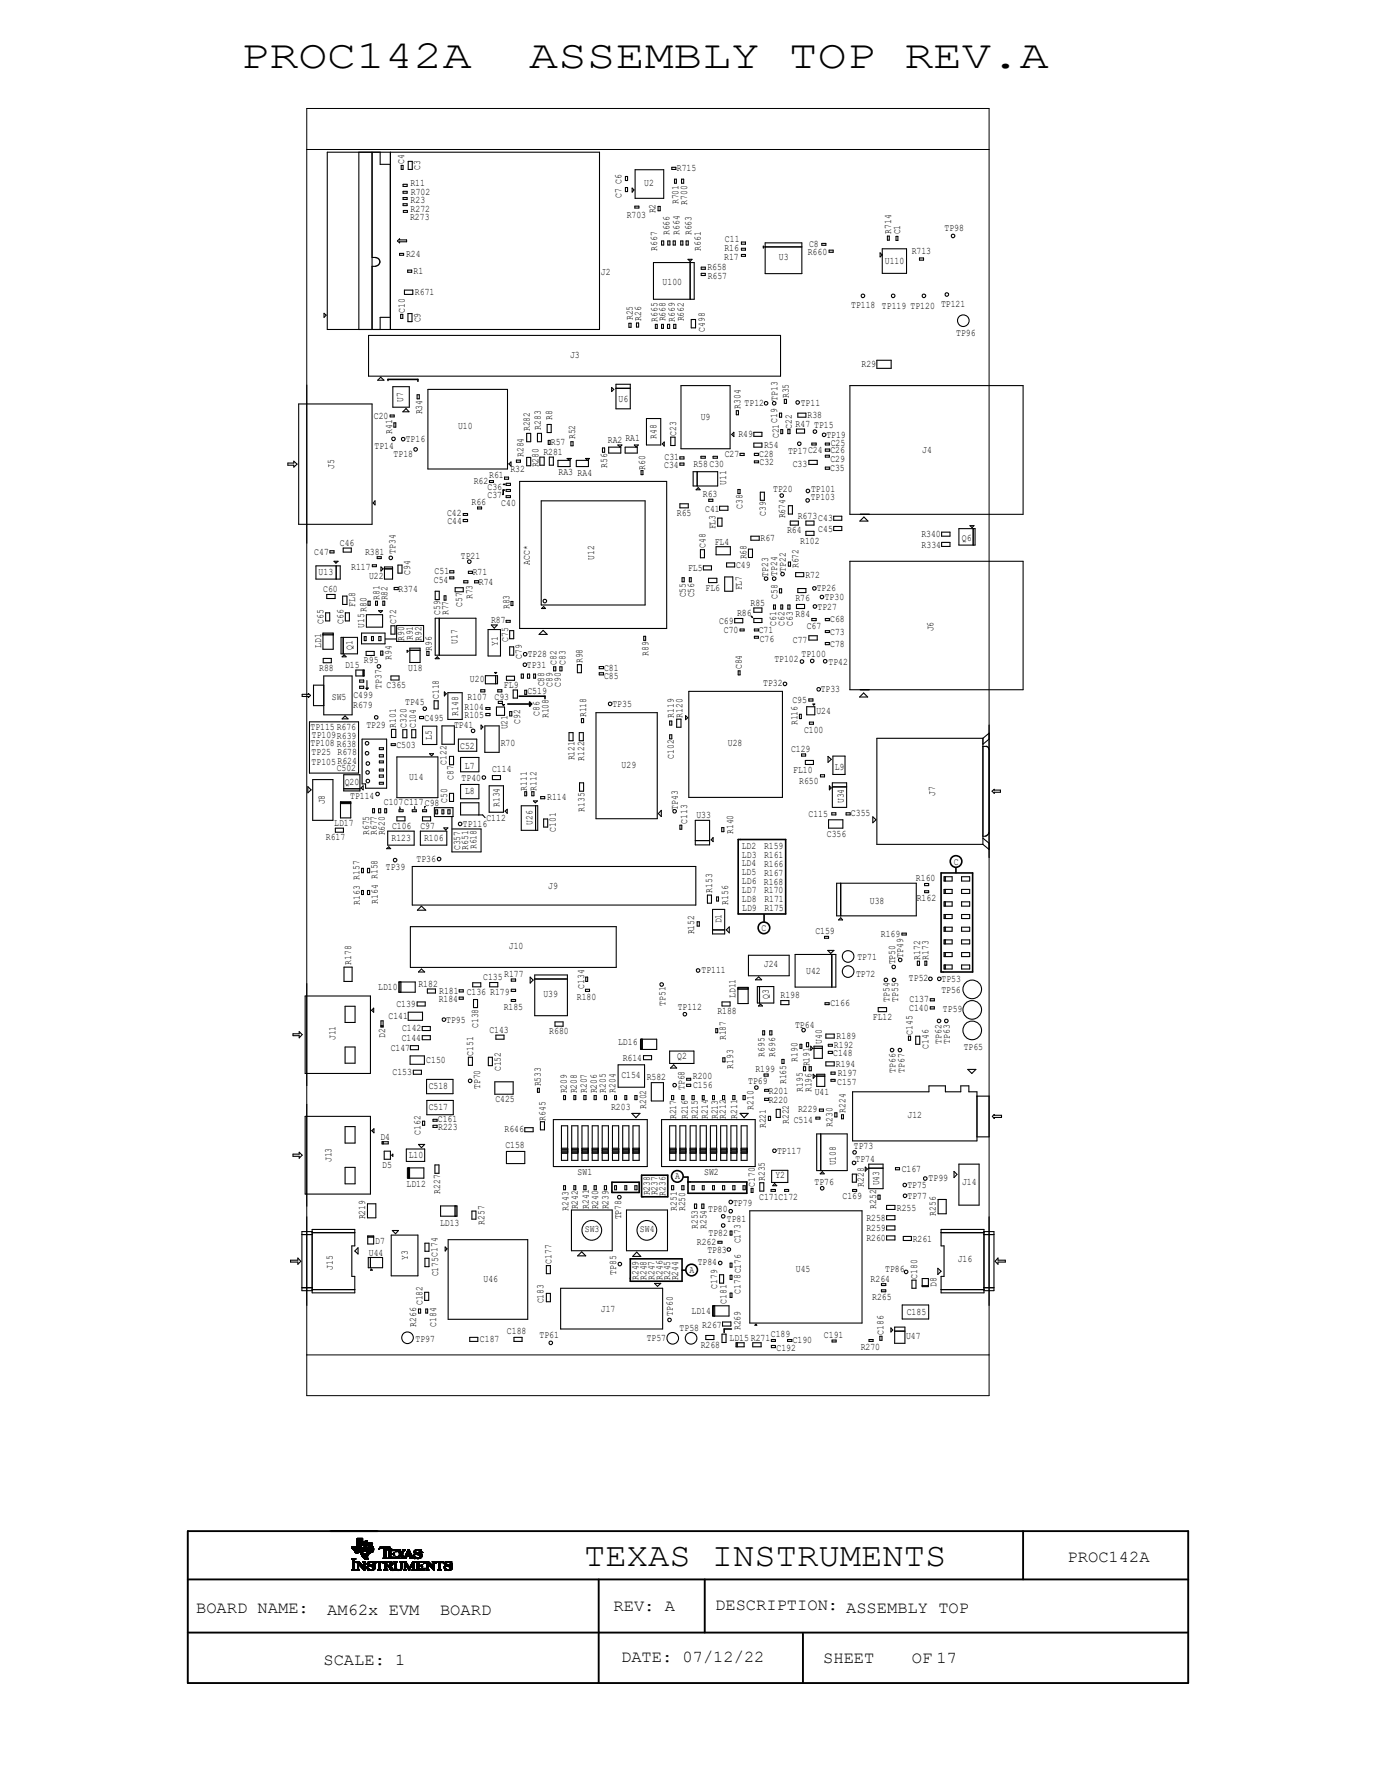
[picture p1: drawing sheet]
<svg xmlns="http://www.w3.org/2000/svg" width="216mm" height="279mm" viewBox="0 0 216 279" stroke-linecap="round" stroke-linejoin="round" font-family="sans-serif">
<defs><g id="words">
<g font-size="6.3">
<text x="37.8" y="10.6">PROC142A</text>
<text x="83" y="10.6">ASSEMBLY</text>
<text x="123.8" y="10.6">TOP</text>
<text x="141.9" y="10.6">REV.A</text>
</g>
<text font-size="5.2" x="91.7" y="245.7">TEXAS INSTRUMENTS</text>
<g font-size="2.6">
<text x="167.5" y="245.1">PROC142A</text>
<text x="30.8" y="253">BOARD NAME:</text>
<text x="51.4" y="253.4">AM62x EVM</text>
<text x="69" y="253.4">BOARD</text>
<text x="96.3" y="252.8">REV: A</text>
<text x="112.2" y="252.6">DESCRIPTION: ASSEMBLY TOP</text>
<text x="50.8" y="261.2">SCALE: 1</text>
<text x="97.5" y="260.8">DATE: 07/12/22</text>
<text x="129.2" y="260.9">SHEET</text>
<text x="143.1" y="260.9">OF 17</text>
</g>
<g font-size="1.6">
<text x="63.4" y="25.7" transform="rotate(-90 63.4 25.7)">C4</text>
<text x="64.4" y="29.3">R11</text>
<text x="65.9" y="26.6" transform="rotate(-90 65.9 26.6)">C3</text>
<text x="101.1" y="29.2">U2</text>
<text x="106.2" y="26.8">R715</text>
<text x="64.3" y="34.6">R273</text>
<text x="64.4" y="31.9">R23</text>
<text x="64.4" y="33.2">R272</text>
<text x="64.5" y="30.5">R702</text>
<text x="97.5" y="31" transform="rotate(-90 97.5 31)">C7 C6</text>
<text x="98.3" y="34.2">R703</text>
<text x="102.8" y="33.5" transform="rotate(-90 102.8 33.5)">R2</text>
<text x="106.5" y="32" transform="rotate(-90 106.5 32)">R701</text>
<text x="107.8" y="32.1" transform="rotate(-90 107.8 32.1)">R700</text>
<text x="63.7" y="40.3">R24</text>
<text x="103.1" y="39.4" transform="rotate(-90 103.1 39.4)">R667</text>
<text x="105" y="36.9" transform="rotate(-90 105 36.9)">R666</text>
<text x="106.6" y="36.9" transform="rotate(-90 106.6 36.9)">R664</text>
<text x="108.5" y="36.9" transform="rotate(-90 108.5 36.9)">R663</text>
<text x="109.9" y="39.3" transform="rotate(-90 109.9 39.3)">R661</text>
<text x="113.6" y="40.8">R17</text>
<text x="113.7" y="39.5">R16</text>
<text x="113.7" y="37.9">C11</text>
<text x="122.2" y="40.8">U3</text>
<text x="126.7" y="40">R660</text>
<text x="127" y="38.7">C8</text>
<text x="138.9" y="41.5">U110</text>
<text x="139.8" y="36.7" transform="rotate(-90 139.8 36.7)">R714</text>
<text x="141.2" y="36.8" transform="rotate(-90 141.2 36.8)">C1</text>
<text x="143" y="39.9">R713</text>
<text x="148.2" y="36.3">TP98</text>
<text x="64.9" y="42.9">R1</text>
<text x="65.1" y="46.4">R671</text>
<text x="94.3" y="43.1">J2</text>
<text x="104" y="44.7">U100</text>
<text x="111" y="42.4">R658</text>
<text x="111" y="43.8">R657</text>
<text x="63.5" y="49.1" transform="rotate(-90 63.5 49.1)">C10</text>
<text x="66" y="50.6" transform="rotate(-90 66 50.6)">C9</text>
<text x="99.3" y="50.2" transform="rotate(-90 99.3 50.2)">R25</text>
<text x="100.6" y="50.3" transform="rotate(-90 100.6 50.3)">R26</text>
<text x="103.2" y="50.5" transform="rotate(-90 103.2 50.5)">R665</text>
<text x="104.4" y="50.4" transform="rotate(-90 104.4 50.4)">R668</text>
<text x="105.9" y="50.5" transform="rotate(-90 105.9 50.5)">R669</text>
<text x="107.3" y="50.4" transform="rotate(-90 107.3 50.4)">R662</text>
<text x="110.6" y="52.1" transform="rotate(-90 110.6 52.1)">C498</text>
<text x="133.6" y="48.3">TP118 TP119 TP120 TP121</text>
<text x="150" y="52.7">TP96</text>
<text x="89.5" y="56.1">J3</text>
<text x="135.2" y="57.6">R29</text>
<text x="58.7" y="65.7">C20</text>
<text x="63.2" y="63" transform="rotate(-90 63.2 63)">U7</text>
<text x="66.3" y="65" transform="rotate(-90 66.3 65)">R34</text>
<text x="86.6" y="65.8" transform="rotate(-90 86.6 65.8)">R8</text>
<text x="97.1" y="63">U6</text>
<text x="109.9" y="65.9">U9</text>
<text x="116.2" y="64.1" transform="rotate(-90 116.2 64.1)">R304</text>
<text x="116.8" y="63.7">TP12</text>
<text x="122" y="62.9" transform="rotate(-90 122 62.9)">TP13</text>
<text x="123.8" y="62.5" transform="rotate(-90 123.8 62.5)">R35</text>
<text x="125.6" y="63.7">TP11</text>
<text x="126.7" y="65.6">R38</text>
<text x="58.8" y="70.4">TP14</text>
<text x="61.5" y="68" transform="rotate(-90 61.5 68)">R41</text>
<text x="61.8" y="71.8">TP18</text>
<text x="63.7" y="69.4">TP16</text>
<text x="71.9" y="67.4">U10</text>
<text x="82.1" y="71.7" transform="rotate(-90 82.1 71.7)">R284</text>
<text x="83.1" y="67.6" transform="rotate(-90 83.1 67.6)">R282</text>
<text x="84.9" y="67.4" transform="rotate(-90 84.9 67.4)">R283</text>
<text x="85.3" y="71.4">R281</text>
<text x="86.4" y="69.8">R57</text>
<text x="90.3" y="68.9" transform="rotate(-90 90.3 68.9)">R52</text>
<text x="95.4" y="69.5">RA2 RA1</text>
<text x="103" y="68.9" transform="rotate(-90 103 68.9)">R48</text>
<text x="106.1" y="68.4" transform="rotate(-90 106.1 68.4)">C23</text>
<text x="113.7" y="71.8">C27</text>
<text x="115.9" y="68.6">R49</text>
<text x="119.1" y="71.7">C28</text>
<text x="119.9" y="70.4">R54</text>
<text x="122.2" y="68.7" transform="rotate(-90 122.2 68.7)">C21C19</text>
<text x="123.7" y="71.2">TP17C24</text>
<text x="124.2" y="67.2" transform="rotate(-90 124.2 67.2)">C22</text>
<text x="124.8" y="67">R47 TP15</text>
<text x="129.7" y="68.7">TP19</text>
<text x="130.3" y="71.1">C26</text>
<text x="130.3" y="69.9">C25</text>
<text x="144.7" y="71.1">J4</text>
<text x="52.5" y="73.6" transform="rotate(-90 52.5 73.6)">J5</text>
<text x="74.3" y="75.9">R62</text>
<text x="76.5" y="76.9">C36</text>
<text x="76.8" y="74.9">R61</text>
<text x="80.1" y="74">R32</text>
<text x="84.5" y="73.3" transform="rotate(-90 84.5 73.3)">R280</text>
<text x="87.6" y="74.6">RA3 RA4</text>
<text x="95.3" y="73.4" transform="rotate(-90 95.3 73.4)">R56</text>
<text x="101.2" y="73.7" transform="rotate(-90 101.2 73.7)">R60</text>
<text x="104.2" y="73.4">C34</text>
<text x="104.3" y="72.1">C31</text>
<text x="108.8" y="73.2">R58C30</text>
<text x="114" y="76.1" transform="rotate(-90 114 76.1)">U11</text>
<text x="119.2" y="73">C32</text>
<text x="121.3" y="77.2">TP20</text>
<text x="124.4" y="73.3">C33</text>
<text x="127.3" y="77.2">TP101</text>
<text x="130.3" y="74">C35</text>
<text x="130.3" y="72.4">C29</text>
<text x="70.1" y="80.9">C42</text>
<text x="70.2" y="82.3">C44</text>
<text x="74" y="79.2">R66</text>
<text x="76.5" y="78.1">C37</text>
<text x="78.7" y="79.4">C40</text>
<text x="106.2" y="81">R65</text>
<text x="110.3" y="78">R63</text>
<text x="110.7" y="80.3">C41</text>
<text x="112.3" y="83.1" transform="rotate(-90 112.3 83.1)">FL3</text>
<text x="116.5" y="79.9" transform="rotate(-90 116.5 79.9)">C38</text>
<text x="120.1" y="80.9" transform="rotate(-90 120.1 80.9)">C39</text>
<text x="123.2" y="81.3" transform="rotate(-90 123.2 81.3)">R674</text>
<text x="123.5" y="83.7">R64</text>
<text x="125.2" y="81.4">R673C43</text>
<text x="127.2" y="78.4">TP103</text>
<text x="128.4" y="83.4">C45</text>
<text x="49.3" y="87">C47</text>
<text x="53.3" y="85.6">C46</text>
<text x="55.1" y="89.4">R117</text>
<text x="57.3" y="87">R381</text>
<text x="62.1" y="86.9" transform="rotate(-90 62.1 86.9)">TP34</text>
<text x="72.3" y="87.6">TP21</text>
<text x="83.1" y="88.6" transform="rotate(-90 83.1 88.6)">ACC*</text>
<text x="93.2" y="87.9" transform="rotate(-90 93.2 87.9)">U12</text>
<text x="108" y="89.5">FL5</text>
<text x="110.7" y="85.9" transform="rotate(-90 110.7 85.9)">C48</text>
<text x="112.1" y="85.4">FL4</text>
<text x="115.5" y="89.1">C49</text>
<text x="117.1" y="87.8" transform="rotate(-90 117.1 87.8)">R68</text>
<text x="119.3" y="84.9">R67</text>
<text x="123.3" y="89.7" transform="rotate(-90 123.3 89.7)">TP22</text>
<text x="125.3" y="89.2" transform="rotate(-90 125.3 89.2)">R672</text>
<text x="125.6" y="85.3">R102</text>
<text x="144.6" y="84.2">R340</text>
<text x="144.6" y="86">R334</text>
<text x="150.9" y="84.8">Q6</text>
<text x="50" y="90.3">U13</text>
<text x="50.7" y="92.9">C60</text>
<text x="55.7" y="95.2" transform="rotate(-90 55.7 95.2)">FL8</text>
<text x="57.9" y="90.8">U22</text>
<text x="59.5" y="94.1" transform="rotate(-90 59.5 94.1)">R81</text>
<text x="60.8" y="94.2" transform="rotate(-90 60.8 94.2)">R82</text>
<text x="62.5" y="92.8">R374</text>
<text x="64.3" y="90.2" transform="rotate(-90 64.3 90.2)">C94</text>
<text x="68.1" y="91.4">C54</text>
<text x="68.2" y="90">C51</text>
<text x="72.5" y="95.2" transform="rotate(-90 72.5 95.2)">C57</text>
<text x="74.1" y="94" transform="rotate(-90 74.1 94)">R73</text>
<text x="74.2" y="90.3">R71</text>
<text x="75.1" y="91.8">R74</text>
<text x="79.9" y="95.6" transform="rotate(-90 79.9 95.6)">R83</text>
<text x="107.6" y="93.7" transform="rotate(-90 107.6 93.7)">C55</text>
<text x="108.9" y="93.7" transform="rotate(-90 108.9 93.7)">C56</text>
<text x="110.7" y="92.8">FL6</text>
<text x="116.4" y="92.6" transform="rotate(-90 116.4 92.6)">FL7</text>
<text x="117.8" y="95.1">R85</text>
<text x="120.5" y="90.5" transform="rotate(-90 120.5 90.5)">TP23</text>
<text x="122" y="90.3" transform="rotate(-90 122 90.3)">TP24</text>
<text x="122" y="94" transform="rotate(-90 122 94)">C58</text>
<text x="124.8" y="94.3">R76</text>
<text x="126.4" y="90.6">R72</text>
<text x="128.1" y="92.8">TP26</text>
<text x="128.3" y="95.6">TP27</text>
<text x="129.4" y="94.1">TP30</text>
<text x="50.4" y="101.7" transform="rotate(-90 50.4 101.7)">LD1</text>
<text x="50.8" y="97.8" transform="rotate(-90 50.8 97.8)">C65</text>
<text x="53.9" y="97.9" transform="rotate(-90 53.9 97.9)">C66</text>
<text x="55.3" y="102" transform="rotate(-90 55.3 102)">Q1</text>
<text x="57.1" y="98.5" transform="rotate(-90 57.1 98.5)">U15R80</text>
<text x="62.1" y="97.9" transform="rotate(-90 62.1 97.9)">C72</text>
<text x="63.4" y="100.5" transform="rotate(-90 63.4 100.5)">R90</text>
<text x="64.8" y="100.5" transform="rotate(-90 64.8 100.5)">R91</text>
<text x="66.1" y="100.5" transform="rotate(-90 66.1 100.5)">R92</text>
<text x="69" y="96.4" transform="rotate(-90 69 96.4)">C59</text>
<text x="70.4" y="96.5" transform="rotate(-90 70.4 96.5)">R77</text>
<text x="71.8" y="101" transform="rotate(-90 71.8 101)">U17</text>
<text x="77" y="97.7">R87</text>
<text x="78.1" y="101.4" transform="rotate(-90 78.1 101.4)">Y1</text>
<text x="79.7" y="100.7" transform="rotate(-90 79.7 100.7)">C75</text>
<text x="112.8" y="97.8">C69</text>
<text x="113.6" y="99.3">C70</text>
<text x="115.7" y="96.6">R86</text>
<text x="119" y="99.3">C71</text>
<text x="119.2" y="100.8">C76</text>
<text x="121.8" y="98.2" transform="rotate(-90 121.8 98.2)">C61</text>
<text x="123.1" y="98.2" transform="rotate(-90 123.1 98.2)">C62</text>
<text x="124.4" y="98.1" transform="rotate(-90 124.4 98.1)">C63</text>
<text x="124.4" y="100.8">C77</text>
<text x="124.8" y="96.7">R84</text>
<text x="126.6" y="98.7">C67</text>
<text x="130.3" y="99.6">C73</text>
<text x="130.3" y="97.6">C68</text>
<text x="130.3" y="101.4">C78</text>
<text x="146.5" y="99.1" transform="rotate(-90 146.5 99.1)">J6</text>
<text x="50.1" y="105.3">R88</text>
<text x="54.1" y="104.8">D15</text>
<text x="57.1" y="104.1">R95</text>
<text x="60.7" y="107.9">C365</text>
<text x="61.4" y="103.5" transform="rotate(-90 61.4 103.5)">R94</text>
<text x="64.1" y="105.3">U18</text>
<text x="67.7" y="102.1" transform="rotate(-90 67.7 102.1)">R96</text>
<text x="73.7" y="107.1">U20</text>
<text x="79.1" y="107.9">FL9</text>
<text x="81.9" y="103.3" transform="rotate(-90 81.9 103.3)">C79</text>
<text x="82.7" y="104.7">TP31</text>
<text x="82.8" y="103.1">TP28</text>
<text x="85.4" y="107.7" transform="rotate(-90 85.4 107.7)">C88</text>
<text x="86.7" y="107.7" transform="rotate(-90 86.7 107.7)">C89</text>
<text x="87.3" y="104.4" transform="rotate(-90 87.3 104.4)">C82</text>
<text x="88" y="107.7" transform="rotate(-90 88 107.7)">C90</text>
<text x="88.7" y="104.4" transform="rotate(-90 88.7 104.4)">C83</text>
<text x="91.4" y="104.1" transform="rotate(-90 91.4 104.1)">R98</text>
<text x="94.8" y="106.6">C85</text>
<text x="94.8" y="105.2">C81</text>
<text x="101.7" y="102.9" transform="rotate(-90 101.7 102.9)">R89</text>
<text x="116.4" y="105" transform="rotate(-90 116.4 105)">C84</text>
<text x="119.8" y="107.7">TP32</text>
<text x="121.5" y="103.9">TP102</text>
<text x="125.8" y="103">TP100</text>
<text x="130" y="104.4">TP42</text>
<text x="52.1" y="109.8">SW5</text>
<text x="55.4" y="111">R679</text>
<text x="55.5" y="109.5">C499</text>
<text x="59.9" y="108" transform="rotate(-90 59.9 108)">TP37</text>
<text x="63.6" y="110.6">TP45</text>
<text x="66.6" y="113.1">C495</text>
<text x="68.9" y="109.7" transform="rotate(-90 68.9 109.7)">C118</text>
<text x="71.9" y="112.3" transform="rotate(-90 71.9 112.3)">R148</text>
<text x="72.9" y="112.6">R105</text>
<text x="72.9" y="111.3">R104</text>
<text x="73.4" y="109.9">R107</text>
<text x="77.6" y="109.8">C93</text>
<text x="81.6" y="113.6" transform="rotate(-90 81.6 113.6)">C92</text>
<text x="82.8" y="108.9">C519</text>
<text x="84.7" y="112.3" transform="rotate(-90 84.7 112.3)">C86</text>
<text x="86.1" y="112.7" transform="rotate(-90 86.1 112.7)">R108</text>
<text x="91.9" y="112.5" transform="rotate(-90 91.9 112.5)">R118</text>
<text x="96.1" y="111">TP35</text>
<text x="105.7" y="112.6" transform="rotate(-90 105.7 112.6)">R119</text>
<text x="107.1" y="112.6" transform="rotate(-90 107.1 112.6)">R120</text>
<text x="124.3" y="110.3">C95</text>
<text x="125.1" y="113.8" transform="rotate(-90 125.1 113.8)">R116</text>
<text x="128.1" y="112.1">U24</text>
<text x="128.8" y="108.6">TP33</text>
<text x="48.7" y="114.5">TP115 R676</text>
<text x="48.7" y="117.1">TP108 R638</text>
<text x="48.9" y="118.5">TP25 R678</text>
<text x="48.9" y="120">TP105R624</text>
<text x="48.9" y="115.8">TP109R639</text>
<text x="57.5" y="114.2">TP29</text>
<text x="62.1" y="114.2" transform="rotate(-90 62.1 114.2)">R101</text>
<text x="62.2" y="117.3">C503</text>
<text x="63.8" y="114.2" transform="rotate(-90 63.8 114.2)">C320</text>
<text x="65.2" y="114.3" transform="rotate(-90 65.2 114.3)">C104</text>
<text x="67.7" y="116" transform="rotate(-90 67.7 116)">L5</text>
<text x="70.1" y="120" transform="rotate(-90 70.1 120)">C122</text>
<text x="71.2" y="114.2">TP41</text>
<text x="72.2" y="117.5">C52</text>
<text x="78.6" y="117.1">R70</text>
<text x="79.6" y="114.4" transform="rotate(-90 79.6 114.4)">U21</text>
<text x="90.1" y="119.3" transform="rotate(-90 90.1 119.3)">R121</text>
<text x="91.7" y="119.3" transform="rotate(-90 91.7 119.3)">R122</text>
<text x="105.7" y="119" transform="rotate(-90 105.7 119)">C102</text>
<text x="114.2" y="117.1">U28</text>
<text x="124.1" y="117.9">C129</text>
<text x="126.2" y="115">C100</text>
<text x="52.8" y="121">C502</text>
<text x="54.1" y="123.1">Q20</text>
<text x="54.9" y="125.3">TP114</text>
<text x="64.2" y="122.3">U14</text>
<text x="70.1" y="125.9" transform="rotate(-90 70.1 125.9)">C50</text>
<text x="71.2" y="122.3" transform="rotate(-90 71.2 122.3)">C87</text>
<text x="72.4" y="122.6">TP40</text>
<text x="72.9" y="120.6">L7</text>
<text x="73" y="124.5">L8</text>
<text x="77.2" y="121.2">C114</text>
<text x="82.7" y="124" transform="rotate(-90 82.7 124)">R111</text>
<text x="84.2" y="124.1" transform="rotate(-90 84.2 124.1)">R112</text>
<text x="85.9" y="125.6">R114</text>
<text x="97.5" y="120.4">U29</text>
<text x="124.5" y="121.2">FL10</text>
<text x="125.4" y="122.9">R650</text>
<text x="131" y="120.8">L9</text>
<text x="146.7" y="124.8" transform="rotate(-90 146.7 124.8)">J7</text>
<text x="51" y="126.2" transform="rotate(-90 51 126.2)">J8</text>
<text x="51.1" y="131.8">R617</text>
<text x="52.5" y="129.6">LD17</text>
<text x="57.9" y="131" transform="rotate(-90 57.9 131)">R675</text>
<text x="59.1" y="131" transform="rotate(-90 59.1 131)">R677</text>
<text x="60.2" y="126.4">C107C117C98</text>
<text x="60.4" y="131.1" transform="rotate(-90 60.4 131.1)">R620</text>
<text x="61.4" y="132">R123</text>
<text x="61.5" y="130">C106</text>
<text x="66" y="130.1">C97</text>
<text x="66.5" y="131.9">R106</text>
<text x="72.6" y="129.8">TP116</text>
<text x="76.3" y="128.8">C112</text>
<text x="78.4" y="126.6" transform="rotate(-90 78.4 126.6)">R134</text>
<text x="83.6" y="129.4" transform="rotate(-90 83.6 129.4)">U26</text>
<text x="87.2" y="130.5" transform="rotate(-90 87.2 130.5)">C101</text>
<text x="91.7" y="127.3" transform="rotate(-90 91.7 127.3)">R135</text>
<text x="106.3" y="127" transform="rotate(-90 106.3 127)">TP43</text>
<text x="107.8" y="129.2" transform="rotate(-90 107.8 129.2)">C113</text>
<text x="109.3" y="128.3">U33</text>
<text x="115" y="130.9" transform="rotate(-90 115 130.9)">R140</text>
<text x="126.9" y="128.1">C115</text>
<text x="129.8" y="131.4">C356</text>
<text x="132.4" y="126" transform="rotate(-90 132.4 126)">U34</text>
<text x="133.5" y="128.1">C355</text>
<text x="60.5" y="136.5">TP39</text>
<text x="65.4" y="135.3">TP36</text>
<text x="72.2" y="133.4" transform="rotate(-90 72.2 133.4)">C357</text>
<text x="73.4" y="133.3" transform="rotate(-90 73.4 133.3)">R651</text>
<text x="74.8" y="133.2" transform="rotate(-90 74.8 133.2)">R618</text>
<text x="116.4" y="137.3">LD5</text>
<text x="116.4" y="135.9">LD4</text>
<text x="116.4" y="133.2">LD2</text>
<text x="116.4" y="134.6">LD3</text>
<text x="119.9" y="133.3">R159</text>
<text x="119.9" y="134.6">R161</text>
<text x="119.9" y="136">R166</text>
<text x="119.9" y="137.4">R167</text>
<text x="149.6" y="135.6">C</text>
<text x="56.5" y="141.9" transform="rotate(-90 56.5 141.9)">R163 R157</text>
<text x="59.3" y="141.8" transform="rotate(-90 59.3 141.8)">R164 R158</text>
<text x="86" y="139.4">J9</text>
<text x="111.8" y="140.1" transform="rotate(-90 111.8 140.1)">R153</text>
<text x="114.3" y="141.9" transform="rotate(-90 114.3 141.9)">R156</text>
<text x="116.4" y="141.5">LD8</text>
<text x="116.4" y="140.1">LD7</text>
<text x="116.4" y="138.6">LD6</text>
<text x="116.5" y="142.9">LD9</text>
<text x="119.8" y="138.8">R168</text>
<text x="119.9" y="140.1">R170</text>
<text x="119.9" y="141.5">R171</text>
<text x="119.9" y="142.9">R175</text>
<text x="136.5" y="141.8">U38</text>
<text x="143.7" y="138.2">R160</text>
<text x="143.8" y="141.3">R162</text>
<text x="79.8" y="148.9">J10</text>
<text x="108.9" y="146.6" transform="rotate(-90 108.9 146.6)">R152</text>
<text x="113.2" y="144.9" transform="rotate(-90 113.2 144.9)">D1</text>
<text x="119.5" y="146">C</text>
<text x="127.9" y="146.5">C159</text>
<text x="138.2" y="146.9">R169</text>
<text x="55.1" y="151.4" transform="rotate(-90 55.1 151.4)">R178</text>
<text x="59.4" y="155.3">LD10</text>
<text x="65.7" y="154.8">R182</text>
<text x="68.9" y="155.9">R181</text>
<text x="75.8" y="153.8">C135</text>
<text x="79.1" y="153.2">R177</text>
<text x="91.7" y="155.2" transform="rotate(-90 91.7 155.2)">C134</text>
<text x="110.1" y="152.6">TP111</text>
<text x="119.8" y="151.8">J24</text>
<text x="126.5" y="152.9">U42</text>
<text x="134.3" y="153.2">TP72</text>
<text x="134.5" y="150.6">TP71</text>
<text x="140.5" y="151.3" transform="rotate(-90 140.5 151.3)">TP50</text>
<text x="141.7" y="150.3" transform="rotate(-90 141.7 150.3)">TP49</text>
<text x="142.6" y="154">TP52</text>
<text x="144.4" y="150.5" transform="rotate(-90 144.4 150.5)">R172</text>
<text x="145.7" y="150.6" transform="rotate(-90 145.7 150.6)">R173</text>
<text x="147.7" y="155.8">TP56</text>
<text x="147.7" y="154.1">TP53</text>
<text x="61" y="159.9">C141</text>
<text x="62.2" y="157.9">C139</text>
<text x="63.1" y="161.8">C142</text>
<text x="68.8" y="157.3">R184</text>
<text x="70" y="160.4">TP95</text>
<text x="73.2" y="156.2">C136 R179</text>
<text x="75" y="161.3" transform="rotate(-90 75 161.3)">C138</text>
<text x="79" y="158.4">R185</text>
<text x="85.3" y="156.5">U39</text>
<text x="90.5" y="156.8">R180</text>
<text x="104.4" y="157.8" transform="rotate(-90 104.4 157.8)">TP51</text>
<text x="106.3" y="158.5">TP112</text>
<text x="112.6" y="159.1">R188</text>
<text x="115.4" y="156.6" transform="rotate(-90 115.4 156.6)">LD11</text>
<text x="120.6" y="156.8" transform="rotate(-90 120.6 156.8)">Q3</text>
<text x="122.5" y="156.5">R198</text>
<text x="124.8" y="161.2">TP64</text>
<text x="130.3" y="157.9">C166</text>
<text x="136.9" y="160">FL12</text>
<text x="139.6" y="157.2" transform="rotate(-90 139.6 157.2)">TP54</text>
<text x="140.9" y="157.2" transform="rotate(-90 140.9 157.2)">TP55</text>
<text x="142.7" y="158.6">C140</text>
<text x="142.7" y="157.3">C137</text>
<text x="148" y="158.8">TP59</text>
<text x="52.7" y="163.2" transform="rotate(-90 52.7 163.2)">J11</text>
<text x="60.5" y="162.8" transform="rotate(-90 60.5 162.8)">D2</text>
<text x="61.3" y="164.8">C147</text>
<text x="63" y="163.3">C144</text>
<text x="66.9" y="166.8">C150</text>
<text x="74.3" y="165.6" transform="rotate(-90 74.3 165.6)">C151</text>
<text x="76.8" y="162.1">C143</text>
<text x="86.2" y="162.2">R680</text>
<text x="97" y="163.9">LD16</text>
<text x="97.7" y="166.4">R614</text>
<text x="106.3" y="166.2">Q2</text>
<text x="113.9" y="163.2" transform="rotate(-90 113.9 163.2)">R187</text>
<text x="115.1" y="167.7" transform="rotate(-90 115.1 167.7)">R193</text>
<text x="120" y="165.8" transform="rotate(-90 120 165.8)">R695</text>
<text x="121.6" y="165.8" transform="rotate(-90 121.6 165.8)">R696</text>
<text x="125.1" y="166.5" transform="rotate(-90 125.1 166.5)">R190</text>
<text x="128.9" y="163.7" transform="rotate(-90 128.9 163.7)">U40</text>
<text x="130.7" y="165.7">C148</text>
<text x="130.9" y="164.4">R192</text>
<text x="131.1" y="167.4">R194</text>
<text x="131.3" y="162.9">R189</text>
<text x="143.2" y="162.3" transform="rotate(-90 143.2 162.3)">C145</text>
<text x="145.7" y="164.5" transform="rotate(-90 145.7 164.5)">C146</text>
<text x="147.7" y="163.8" transform="rotate(-90 147.7 163.8)">TP62</text>
<text x="149" y="163.8" transform="rotate(-90 149 163.8)">TP63</text>
<text x="151.2" y="164.7">TP65</text>
<text x="61.6" y="168.7">C153</text>
<text x="67.3" y="170.8">C518</text>
<text x="75.4" y="170.9" transform="rotate(-90 75.4 170.9)">TP70</text>
<text x="77.7" y="172.9">C425</text>
<text x="78.6" y="168.1" transform="rotate(-90 78.6 168.1)">C152</text>
<text x="84.8" y="170.4" transform="rotate(-90 84.8 170.4)">R533</text>
<text x="88.9" y="171.5" transform="rotate(-90 88.9 171.5)">R209</text>
<text x="90.5" y="171.5" transform="rotate(-90 90.5 171.5)">R208</text>
<text x="92.1" y="171.5" transform="rotate(-90 92.1 171.5)">R207</text>
<text x="93.6" y="171.5" transform="rotate(-90 93.6 171.5)">R206</text>
<text x="95.1" y="171.5" transform="rotate(-90 95.1 171.5)">R205</text>
<text x="96.6" y="171.5" transform="rotate(-90 96.6 171.5)">R204</text>
<text x="97.5" y="169.2">C154</text>
<text x="101.4" y="174" transform="rotate(-90 101.4 174)">R202</text>
<text x="101.5" y="169.4">R582</text>
<text x="107.4" y="171" transform="rotate(-90 107.4 171)">TP68</text>
<text x="108.7" y="169.2">R200</text>
<text x="108.8" y="170.7">C156</text>
<text x="117.4" y="170.1">TP69</text>
<text x="118.5" y="168.1">R199</text>
<text x="120.6" y="173">R220</text>
<text x="120.6" y="171.6">R201</text>
<text x="123.4" y="170.1" transform="rotate(-90 123.4 170.1)">R165</text>
<text x="126" y="171.3" transform="rotate(-90 126 171.3)">R195</text>
<text x="127.3" y="171.4" transform="rotate(-90 127.3 171.4)">R196 R191</text>
<text x="127.8" y="171.7">U41</text>
<text x="131.4" y="170.1">C157</text>
<text x="131.4" y="168.8">R197</text>
<text x="140.5" y="168.3" transform="rotate(-90 140.5 168.3)">TP66</text>
<text x="141.9" y="168.3" transform="rotate(-90 141.9 168.3)">TP67</text>
<text x="59.7" y="178.9">D4</text>
<text x="66" y="178" transform="rotate(-90 66 178)">C162</text>
<text x="67.3" y="174.2">C517</text>
<text x="68.7" y="176">C161</text>
<text x="68.7" y="177.3">R223</text>
<text x="79.2" y="177.6">R646</text>
<text x="85.6" y="175.8" transform="rotate(-90 85.6 175.8)">R645</text>
<text x="95.9" y="174.2">R203</text>
<text x="106.1" y="175.6" transform="rotate(-90 106.1 175.6)">R217</text>
<text x="107.9" y="175.6" transform="rotate(-90 107.9 175.6)">R216</text>
<text x="109.5" y="175.6" transform="rotate(-90 109.5 175.6)">R215</text>
<text x="111" y="175.6" transform="rotate(-90 111 175.6)">R214</text>
<text x="112.6" y="175.6" transform="rotate(-90 112.6 175.6)">R213</text>
<text x="113.9" y="175.6" transform="rotate(-90 113.9 175.6)">R212</text>
<text x="115.7" y="175.5" transform="rotate(-90 115.7 175.5)">R211</text>
<text x="118.2" y="174.1" transform="rotate(-90 118.2 174.1)">R210</text>
<text x="120.2" y="177" transform="rotate(-90 120.2 177)">R221</text>
<text x="123.8" y="176.4" transform="rotate(-90 123.8 176.4)">R222</text>
<text x="124.5" y="176.1">C514</text>
<text x="125.2" y="174.5">R229</text>
<text x="130.6" y="176.8" transform="rotate(-90 130.6 176.8)">R230</text>
<text x="132.7" y="174.6" transform="rotate(-90 132.7 174.6)">R224</text>
<text x="142.4" y="175.4">J12</text>
<text x="52" y="182.3" transform="rotate(-90 52 182.3)">J13</text>
<text x="60" y="183.2">D5</text>
<text x="64.1" y="181.7">L10</text>
<text x="79.3" y="180.2">C158</text>
<text x="90.6" y="184.3">SW1</text>
<text x="106" y="185">A</text>
<text x="110.5" y="184.4">SW2</text>
<text x="120" y="185.3" transform="rotate(-90 120 185.3)">R235</text>
<text x="121.7" y="184.9">Y2</text>
<text x="121.9" y="181.1">TP117</text>
<text x="127.8" y="185.9">TP76</text>
<text x="131.1" y="182.8" transform="rotate(-90 131.1 182.8)">U108</text>
<text x="134" y="180.2">TP73</text>
<text x="134.2" y="182.3">TP74</text>
<text x="138" y="186" transform="rotate(-90 138 186)">U43</text>
<text x="141.5" y="183.9">C167</text>
<text x="145.7" y="185.3">TP99</text>
<text x="151" y="185.9">J14</text>
<text x="57.3" y="191.3" transform="rotate(-90 57.3 191.3)">R219</text>
<text x="63.8" y="186.1">LD12</text>
<text x="69.1" y="187.2" transform="rotate(-90 69.1 187.2)">R227</text>
<text x="89.2" y="189.9" transform="rotate(-90 89.2 189.9)">R243</text>
<text x="90.7" y="189.7" transform="rotate(-90 90.7 189.7)">R242</text>
<text x="92.4" y="189.6" transform="rotate(-90 92.4 189.6)">R241</text>
<text x="93.9" y="189.7" transform="rotate(-90 93.9 189.7)">R240</text>
<text x="95.5" y="189.7" transform="rotate(-90 95.5 189.7)">R239</text>
<text x="97.5" y="191.3" transform="rotate(-90 97.5 191.3)">TP78</text>
<text x="102" y="187.5" transform="rotate(-90 102 187.5)">R238</text>
<text x="103.2" y="187.5" transform="rotate(-90 103.2 187.5)">R237</text>
<text x="104.4" y="187.6" transform="rotate(-90 104.4 187.6)">R236</text>
<text x="106.2" y="189.9" transform="rotate(-90 106.2 189.9)">R251</text>
<text x="107.5" y="190" transform="rotate(-90 107.5 190)">R250</text>
<text x="111.1" y="190.2">TP80</text>
<text x="114" y="191.6">TP81</text>
<text x="115" y="189.1">TP79</text>
<text x="118.4" y="186.2" transform="rotate(-90 118.4 186.2)">C170</text>
<text x="119.1" y="188.3">C171C172</text>
<text x="132.2" y="188.1">C169</text>
<text x="135.6" y="186.2" transform="rotate(-90 135.6 186.2)">R228</text>
<text x="135.9" y="191.5">R258</text>
<text x="137.5" y="189.6" transform="rotate(-90 137.5 189.6)">R252</text>
<text x="140.7" y="189.9">R255</text>
<text x="142.4" y="186.4">TP75</text>
<text x="142.4" y="188.1">TP77</text>
<text x="146.8" y="190.8" transform="rotate(-90 146.8 190.8)">R256</text>
<text x="57.9" y="197">U44</text>
<text x="58.9" y="195.2">D7</text>
<text x="64" y="197.7" transform="rotate(-90 64 197.7)">Y3</text>
<text x="69" y="192.3">LD13</text>
<text x="76" y="192.1" transform="rotate(-90 76 192.1)">R257</text>
<text x="91.8" y="193.3">SW3</text>
<text x="100.4" y="193.3">SW4</text>
<text x="109.3" y="195.2">R262</text>
<text x="109.5" y="192.8" transform="rotate(-90 109.5 192.8)">R253</text>
<text x="110.9" y="192.8" transform="rotate(-90 110.9 192.8)">R254</text>
<text x="111" y="196.6">TP83</text>
<text x="111.2" y="193.9">TP82</text>
<text x="116.2" y="195.1" transform="rotate(-90 116.2 195.1)">C173</text>
<text x="135.9" y="194.7">R260</text>
<text x="135.9" y="193.1">R259</text>
<text x="143.2" y="194.8">R261</text>
<text x="150.3" y="198">J16</text>
<text x="52.2" y="199.3" transform="rotate(-90 52.2 199.3)">J15</text>
<text x="68.7" y="200.2" transform="rotate(-90 68.7 200.2)">C175C174</text>
<text x="75.9" y="201">U46</text>
<text x="86.5" y="198.2" transform="rotate(-90 86.5 198.2)">C177</text>
<text x="96.7" y="200" transform="rotate(-90 96.7 200)">TP85</text>
<text x="100.2" y="200.8" transform="rotate(-90 100.2 200.8)">R249</text>
<text x="101.4" y="200.8" transform="rotate(-90 101.4 200.8)">R248</text>
<text x="102.7" y="200.8" transform="rotate(-90 102.7 200.8)">R247</text>
<text x="103.9" y="200.8" transform="rotate(-90 103.9 200.8)">R246</text>
<text x="105.2" y="200.8" transform="rotate(-90 105.2 200.8)">R245</text>
<text x="106.4" y="200.9" transform="rotate(-90 106.4 200.9)">R244</text>
<text x="108.2" y="199.7">A</text>
<text x="109.5" y="198.5">TP84</text>
<text x="112.5" y="202.1" transform="rotate(-90 112.5 202.1)">C179</text>
<text x="116.2" y="203" transform="rotate(-90 116.2 203)">C178C176</text>
<text x="124.9" y="199.5">U45</text>
<text x="136.6" y="201.1">R264</text>
<text x="136.9" y="203.9">R265</text>
<text x="138.9" y="199.5">TP86</text>
<text x="143.9" y="200.6" transform="rotate(-90 143.9 200.6)">C180</text>
<text x="146.9" y="201.9" transform="rotate(-90 146.9 201.9)">D8</text>
<text x="65.3" y="208.1" transform="rotate(-90 65.3 208.1)">R266</text>
<text x="66.3" y="204.8" transform="rotate(-90 66.3 204.8)">C182</text>
<text x="68.4" y="208.1" transform="rotate(-90 68.4 208.1)">C184</text>
<text x="79.5" y="209.3">C188</text>
<text x="84.7" y="209.9">TP61</text>
<text x="85.3" y="204.5" transform="rotate(-90 85.3 204.5)">C183</text>
<text x="94.3" y="205.8">J17</text>
<text x="105.6" y="206.5" transform="rotate(-90 105.6 206.5)">TP60</text>
<text x="106.6" y="208.8">TP58</text>
<text x="108.5" y="206.1">LD14</text>
<text x="110.2" y="208.3">R267</text>
<text x="114" y="204.6" transform="rotate(-90 114 204.6)">C181</text>
<text x="116.2" y="208.7" transform="rotate(-90 116.2 208.7)">R269</text>
<text x="120.9" y="209.8">C189</text>
<text x="129.3" y="209.9">C191</text>
<text x="138.6" y="209.4" transform="rotate(-90 138.6 209.4)">C186</text>
<text x="142.3" y="206.2">C185</text>
<text x="65.2" y="210.6">TP97</text>
<text x="75.3" y="210.5">C187</text>
<text x="101.5" y="210.4">TP57</text>
<text x="109.9" y="211.4">R268</text>
<text x="114.5" y="210.3">LD15 R271</text>
<text x="121.8" y="212">C192</text>
<text x="124.4" y="210.7">C190</text>
<text x="135" y="211.7">R270</text>
<text x="142.2" y="210">U47</text>
</g>
</g></defs>
<g fill="none" stroke="#000" stroke-width=".16">
<path d="M48.1 17h107.1v201.9h-107.1zM48.1 23.5h107.1M48.1 212.6h107.1M55.2 242.7h1.5M55.2 242.7v.1M55.2 244.6h.1M55.2 246.3h.6M55.2 242.9h1.8M55.2 242.8h1.8l-.1 .6M55.2 242.9l.3 .2M55.2 242.8h1.8M55.2 242.8v.1"/>
<path d="M55.2 244.6h.6M55.2 246.3h.5M55.3 244.6h.1M55.3 243h1.7M55.3 244.6v.1M55.3 245h.3M55.3 245.1h.3M55.3 245.2h.3M55.3 245.4h.3M55.3 245.3h.3M55.3 245.9h.3M55.3 246h.3"/>
<path d="M55.3 246.1h.3M55.3 245.7h.3M55.3 245.8h.3M55.3 246.2h.3M55.3 245.6h.3M55.3 245.5h.3M55.3 243h1.6M55.3 244.7v1.5M55.3 244.7h.3M55.3 244.9h.3M55.3 244.8h.3M55.4 243h1.5"/>
<path d="M55.5 243.1h1.4M55.5 243.1l.1 .1M55.5 243.2h1.4M55.6 243.2h1.3M55.6 243.3h1.3M55.6 243.2l.1 .2M55.6 246.2l-.4 .1M55.6 243.4h1.3M55.6 244.6v1.6M55.6 246.2l.2 .1M55.7 243.4h1.2M55.7 243.5h1.2"/>
<path d="M55.7 243.4l.1 .2M55.7 243.5h.6M55.8 244.6h.1M55.8 245h.5l.7 .7M55.8 245h.5M55.8 243.5h.4M55.8 244.6h-.5M55.8 245l.2 .1M55.8 243.6h.4M55.8 243.6l.3 .1M55.9 245.1h.5M55.9 243.6h.2"/>
<path d="M55.9 246.3h.5M56 245.1h.5M56 245.1l.1 .1-.1 1.1M56 245.2h.5M56 245.2h.6M56 246.2h.3M56 242h1.2M56 242.4h.8M56 242.5h.8M56 242.5h.7M56 242.6h.7M56 242.2h1.1"/>
<path d="M56 242.3h1.1M56 242.4h1.1M56 241.9h.9M56 241.9h1M56 242.1h1.2M56 242.1h1.1M56 241.4h.9M56 241.5h.9M56 241.6h.9M56 241.7h.9M56 241.8h.9M56.1 243.7h.1"/>
<path d="M56.1 245.2h.5M56.1 245.4h.7M56.1 245.3h.5M56.1 245.3h.6M56.1 245.4h.6M56.1 245.9h.2M56.1 246h.2M56.1 246.1h.2M56.1 245.7h.2M56.1 245.8h.2M56.1 246.2h.2M56.1 245.6h.2"/>
<path d="M56.1 245.5h.2M56.1 243.6v.1M56.3 245.4h.1M56.3 245.4v.9M56.3 243.5l-.2 .1M56.3 245.5h.6M56.4 245.5h.5M56.4 245.6h.5M56.4 243.5h.5M56.4 243.5l.3 .5M56.5 245.6h.5M56.5 245.7h.5"/>
<path d="M56.5 243.5h.4M56.6 245.7h.6M56.6 243.6h.3M56.6 245.8h.6M56.6 243.7h.4M56.6 243.7h.5M56.6 243.8h.6M56.6 243.8h1.3M56.6 243.8h1.2M56.7 243.9h1.1M56.7 245.9h.5M56.7 244h1"/>
<path d="M56.7 242.7h-1.5M56.7 244l.2 .2M56.8 244h.9M56.8 244.1h.9M56.8 246h.4M56.8 242.4l-.1 .4M56.9 244.2h.8M56.9 246h.3M56.9 243.4v.2M56.9 244.2l.1 .1M56.9 246.1h.3M56.9 243.6l.2 .2"/>
<path d="M56.9 241.9v-.6h-.9v1.4M56.9 241.9l.1 .1M56.9 244.3h.8M56.9 245h.5M57 244.3h.7M57 246.2h.2M57 244.3l.1 .2M57 243.2h.4M57 244.4h.7M57 245.1h.3M57 243.3h.4M57.1 243.1h.3"/>
<path d="M57.1 243.2h.3M57.1 245.2h.1M57.1 245.4h.1M57.1 245.3h.1M57.1 245.7h.1M57.1 246.3h.1M57.1 245.6h.1M57.1 245.5h.1M57.1 244.4h.6M57.1 243h.3M57.1 245.1v.6M57.1 244.5h.6"/>
<path d="M57.1 243h.4M57.1 242.9h.4M57.1 242.8h.4M57.1 244.5l.2 .1h.5M57.2 246.3h.1M57.2 244.5h.5M57.2 242.7h.3M57.2 242l-.1 .4h-1.1M57.2 242.6h.3M57.2 242.4h.4M57.2 242.5h.4M57.2 242.5h.3"/>
<path d="M57.2 245.2v1.2l-.9-1M57.2 242.2h.4l-.2 1.2h-.4zM57.2 242.2h.4M57.2 242.3h.4M57.2 244.6h.5M57.3 241.8h.1M57.3 242h.4M57.3 241.9h.4M57.3 241.9l.1 .2M57.3 241.8v.1M57.3 245.1h.1M57.3 241.8h.3"/>
<path d="M57.3 241.8h.4M57.3 245.1l-.1 .1M57.3 242h.3M57.3 241.7h.3M57.4 242.1h.2M57.4 244.6h.1M57.5 243.4h1.1M57.5 243.4l.9 .1M57.5 243.4h.1M57.5 243.5h.1M57.5 245.7h.1M57.5 245.8h.1"/>
<path d="M57.5 243.2h1.1M57.5 243.3h1.1M57.5 243.5h1M57.5 245.7l.2 .7M57.5 245.7l.2 .2M57.6 243.1h1M57.6 245.9h.1M57.6 246h.1M57.6 243h1M57.6 242.9h1M57.6 245.2h.2M57.6 245.4h.4"/>
<path d="M57.6 245.3h.2M57.6 245.3h.3M57.6 245.4l1.2 .2M57.6 246h.2M57.6 246.1h.2M57.6 246.1h.3M57.6 245.4h.8M57.6 242.8h1M57.6 245.4l.1 .1M57.6 241.7h-.2l-.1 .1M57.6 241.8h.1M57.6 241.7v.1"/>
<path d="M57.6 245.2v.2M57.7 245.2h.2M57.7 246.2h.3M57.7 246.3h1M57.7 246.3h.1M57.7 245.5h.9M57.7 245.5h1M57.7 243.5h.6M57.7 243.6h.5M57.7 243.6h.4M57.7 243.7h.4M57.7 244.3v.1"/>
<path d="M57.7 241.8v.1M57.7 244.2v.1M57.7 241.9l-.2 .2M57.7 243.5h-.1M57.7 243.7h-.1M57.7 245.9l.1 .1M57.7 245.5l.1 .2M57.7 246.4h.1M57.7 245.1h.3M57.7 245.6h1.1M57.7 242.2h.7M57.7 242.3h.7"/>
<path d="M57.7 242.4h.7M57.7 243.5v.2M57.7 244.1v.1M57.7 244.4l.1 .2M57.7 245.1l-.1 .1M57.7 242.1h.6M57.7 242.1h.8M57.8 245.1l.2-.1 .5 .1M57.8 243.9l-.1 .2M57.8 244.6h-.4M57.8 246l.1 .1M57.8 246.3h.1"/>
<path d="M57.8 245h.7M57.8 245.7h1M57.8 242.7h.8v.3M57.8 246.3l-.1 .1M57.8 245.3l.1 .1M57.8 245.2v.1M57.9 246.3h.7M57.9 242.5h.5M57.9 242.6h.6M57.9 242.7h.6M57.9 246.1l.2 .2M57.9 245.2h-.1"/>
<path d="M57.9 243.8h-.5M57.9 242.4h.5M57.9 242.4l-.1 .4M57.9 245.1v.1M58 245.7l.9 .1M58 243.7l-.5 .1M58 245.1h.1M58.1 245.7h.8M58.1 246.3l.1 .1M58.1 242l.4 .1M58.2 246.4h.2M58.2 242h-.5v.4h.7"/>
<path d="M58.2 245.1l.7 .3M58.3 245.8h.6M58.3 245.1h.4M58.3 246.2h.5M58.4 245.2h.4M58.4 246.2l-.1 .1M58.4 246.2h.4M58.4 242.2v.3M58.4 242.5l.1 .1M58.5 242.6v.1M58.5 242.1l-.1 .1M58.5 246.3l-.2 .1"/>
<path d="M58.5 245.2h.3M58.5 246.1h.3M58.5 245.9h.4M58.5 245.8v.1M58.5 245.1h.1M58.5 245.9l.1 .1M58.5 246.1l-.1 .1M58.6 245h.1M58.6 245.2h.3M58.6 246h.3M58.6 246h.2M58.6 242.8h-1l-.1 .6"/>
<path d="M58.6 246h.1M58.6 246l-.1 .1M58.6 245l.3 .4M58.6 243l-.1 .4-.7 .5M58.6 245l-.1 .1M58.7 245.3h.1M58.7 245.1h-1M58.8 246.2l-.3 .1h-.7M58.8 245.6h.1M58.8 245.2h.1M58.8 245.2l.2-.2h1.1l.2 .3M58.8 245.4h.1"/>
<path d="M58.8 246.1v.1M58.8 245.6v.1M58.8 245.2h.2M58.8 245.2h.3M58.8 246v.1M58.8 245.7l.1 .1M58.8 245.7h.1M58.9 245.1h1.3M58.9 245.8v.2M58.9 246h-.1M58.9 245h1.3M59.1 245.2h-.3"/>
<path d="M59.1 245.1v.1M59.3 246.3h.5M59.3 246.3h.4M59.4 245.2h.1M59.4 246.2h.1M59.4 246.2h.2M59.4 246.2h.3M59.4 245.2h.3M59.4 245.1v.1M59.4 246.2l-.1 .1M59.4 245.2h.2M59.4 245.4h.2"/>
<path d="M59.4 245.3h.2M59.4 245.9h.2M59.4 246h.2M59.4 246.1h.2M59.4 245.7h.2M59.4 245.8h.2M59.4 245.6h.2M59.4 245.5h.2M59.4 245.2v1M59.4 243h.1M59.4 243h.2M59.5 242.9h.2"/>
<path d="M59.5 242.9h1.8M59.6 242.8h1.6M59.6 242.8h1.7M59.6 242.7h1.6M59.6 245.2h.1M59.6 245.2v1l.2 .1M59.7 245.1l-.1 .1M59.8 242.9l-.4 .1 .2-.3h1.6l.2 .3-.4-.1M60 245.1v.1M60 245.2h.2M60 245.2l.3 .1M60.1 244.4h.6"/>
<path d="M60.1 245.2h.1M60.2 245.2h.1M60.2 246.3h.6M60.2 242.9h.1M60.2 244h.3M60.2 244.1h.3M60.2 244.2h.3M60.2 243.1h.3M60.2 243.2h.3M60.2 244.3h.3M60.2 244.3h.4M60.2 245l1.3 .1"/>
<path d="M60.2 243.3h.3M60.2 243.9h.3M60.2 243.4h.3M60.2 243.5h.3M60.2 243.6h.3M60.2 243.7h.3M60.2 243.8h.3M60.2 243h.3M60.2 242.9h.4M60.2 242.9v1.5M60.3 245.3h.1M60.3 245.1h1.2l.1 .1"/>
<path d="M60.3 245.1h1.3M60.4 245.2h.3M60.4 245.4h.3M60.4 245.3h.3M60.4 245.9h.3M60.4 246h.3M60.4 246.1h.3M60.4 245.7h1M60.4 245.7h.3M60.4 245.8h.3M60.4 246.2h.3M60.4 245.6h1.2"/>
<path d="M60.4 245.5h.3M60.5 243l.1 1.4M60.6 242.9l-.1 .1M60.6 242.9h.1M60.7 246.2h.1M60.7 245.7h.1M60.7 245.2h.1M60.7 245.5h.1M60.7 245.2v.3M60.7 245.7v.5M60.7 245.5v.1M60.7 246.2l.1 .1"/>
<path d="M60.7 245.6h.1M60.7 246.2l-.5 .1M60.7 245.1l-.3 .1M60.9 243.2l1.2-.1 .1 .3M60.9 243.2h1.2M60.9 243.2h.1v1.1M60.9 245.7l.1 .1M60.9 244.4h1.3M60.9 245.7h.3M61 245.8h.3M61 243.2h1.1M61 244h.3"/>
<path d="M61 244.1h.3M61 244.2h.3M61 244.3h.3M61 244.3h1.2M61 243.9h.3M61 243.3h.3M61 243.4h.3M61 243.5h.3M61 243.6h.3M61 243.7h.3M61 243.7h.8M61 243.8h.8"/>
<path d="M61 244.3l-.1 .1M61 245.8v.1M61 245.9h.4M61 245.9h.1M61 245.1l.1 .1M61.1 245.9h.3M61.1 246h.4M61.1 245.2h.5M61.1 242.9h.2M61.1 245.9v.2M61.1 246h.5M61.1 246.1h.5"/>
<path d="M61.1 245.5h.5M61.1 246.1h.1M61.1 245.7h.1M61.2 245.5h.1M61.2 245.2h.4M61.2 246.1h.4M61.2 245.5l-.1 .1M61.2 246.1v.1M61.2 245.7l.1 .1M61.2 246.2h.4M61.2 246.2l.5 .1M61.2 245.5h.4"/>
<path d="M61.2 243h.1M61.2 246.2l.1 .1M61.3 245.2h.1M61.3 245.2h-.1h.4M61.3 245.4h.3M61.3 245.3h.3M61.3 246.3h.5M61.3 246.3h.6M61.3 245.4l-.2 .2M61.3 245.3h.1M61.3 245.2v.1M61.3 245.4h.1"/>
<path d="M61.3 243.7h.1M61.3 243.9h.1M61.3 244.3h.1M61.3 243.3v.4M61.3 243.9v.4M61.3 245.3v.1M61.3 243h.1M61.3 243.2l-.3 .1M61.3 243.8l-.3 .1M61.3 245.8l.1 .1M61.4 243h.1M61.4 245h-1.2l.2 .1v1.1"/>
<path d="M61.4 246.3l.4 .1M61.4 245.9l.1 .1M61.5 245.6l-1.1 .1M61.5 246l.2 .2M61.6 245.4l-.1 .2h-1.1M61.6 245.2v.1M61.6 245.3v.1M61.6 245.4h.1M61.7 243.8l.1 .1M61.7 243.9h.1M61.7 243.7h.1M61.7 243.9l.1 .1"/>
<path d="M61.8 244h.1M61.8 243.6h.1M61.8 245h.5zM61.8 243.6l-.1 .1M61.8 243.6v.4M61.8 245l.1 .1M61.8 246.2h.1M61.8 245.1h.4M61.8 246.2v.1M61.8 246.3l-.1 .1M61.9 245.1h.1M61.9 246.2h.1"/>
<path d="M61.9 246.2v.1h-.6M61.9 245.1v1M61.9 245.2h.2M61.9 245.4h.2M61.9 245.3h.2M61.9 245.9h.2M61.9 246h.2M61.9 246h.3M61.9 246.1h.3M61.9 245.7h.2M61.9 245.8h.2M61.9 246.2h.4"/>
<path d="M61.9 245.6h.2M61.9 245.5h.2M61.9 246.1l.1 .1M62 246.2l.4 .1M62 243.3h.1M62 243.2l.2 .2M62 246.2v.1M62 246.3h1M62 246.3h.2M62.1 246.3h.8M62.1 243.3h.1M62.1 244.3h.1"/>
<path d="M62.1 243.4h.1M62.1 246.3h.7M62.1 245.1l.1 1M62.2 243.4h.1M62.2 244.5h.1M62.2 244.2h.1M62.2 243.2h.6M62.2 246.1l.1 .1M62.2 244.4h.4M62.3 244.2h.1M62.3 246.2h.1M62.3 243.2h.5"/>
<path d="M62.3 244.4h.3M62.3 244.2l-.2 .3h-1.2l1.2-.1M62.3 245l-.4 .1M62.3 244.2l-.1 .1M62.3 246.3l.1 .1M62.3 243.2l-.1-.1h.7l-.1 .2 .1 .2M62.3 244.3h.3M62.3 246.4h.4M62.4 244.3h.2M62.4 243.2h.4M62.4 243.2l.3 .6M62.4 244.3l-.2 .2"/>
<path d="M62.4 244.3h.3M62.4 243.3h.4M62.4 244.2h.3M62.5 244.1h.2M62.5 243.4h.4M62.5 244.1h.3M62.5 243.5h.4M62.6 244.4h.1M62.6 244.1h.2M62.6 243.5h.3M62.6 243.5h.6M62.6 244.3v.1"/>
<path d="M62.6 244h.6M62.6 244.4l-.4 .1M62.6 243.6h.6M62.7 243.9h.5M62.7 243.6h.5M62.7 243.7h.4M62.7 246.2h.3M62.7 243.8h.4M62.7 245h.5zM62.7 243.8h.5M62.7 243.8h.1M62.7 243.8l-.3 .5"/>
<path d="M62.7 245l.2 .1v1l-.1 .1M62.8 246.2h.1M62.8 246.2l-.1 .1M62.8 245.1h.4M62.8 246.2h.2M62.9 244h.1M62.9 246.1h.2M62.9 246.1h.1M62.9 245.1h.2M62.9 244l-.3 .3M62.9 244l.2 .3-.2 .1M62.9 244.1h.4"/>
<path d="M62.9 245.2h.2M62.9 245.4h.2M62.9 245.3h.2M62.9 245.9h.2M62.9 246h.2M62.9 245.7h.2M62.9 245.8h.2M62.9 245.6h.2M62.9 245.5h.2M62.9 244.4h.9M62.9 246.3l-.3 .1M62.9 244.2h.4"/>
<path d="M62.9 243.5h.1M63 244.2h.4M63 244.4h.7M63 243.5h.2M63 243.5h.1M63 246.2l-.1 .1M63 244.3h.4M63 244.3h.7M63 243.5h.3M63 246.1v.1M63.1 243.7h.1M63.1 243.4h.3"/>
<path d="M63.1 243.4h.2M63.1 243.7l.3 .6M63.1 245.1v1M63.1 246.1h-.1M63.1 243.3h.3M63.2 243.2h.4M63.2 243.2h.3M63.2 243.3h.2M63.2 243.3l-.2 .2M63.2 245l-.1 .1M63.2 243.2v.1M63.3 246.3h.5"/>
<path d="M63.3 245l.1 .1M63.4 245.1h.4M63.4 243.3l-.3 .4M63.4 246.2h.3M63.5 244.3h.1M63.5 245.2h.3M63.5 245.4h.4M63.5 245.3h.3M63.5 245.3h.4M63.5 245.9h.1M63.5 246h.1M63.5 246.1h.1"/>
<path d="M63.5 245.7h.1M63.5 245.8h.1M63.5 246.2h.1M63.5 245.1h.3M63.5 245.6h.1M63.5 245.4h.5M63.5 245.5h.1M63.5 245.1l-.1 1.2M63.5 244.3h.2M63.5 244.1h.3M63.5 244.2h.3M63.5 243.2h-.3v-.1h.4l-.2 .2"/>
<path d="M63.6 244.1h1M63.6 244h1M63.6 246.2h.1M63.6 245.4v.8M63.7 244.3h.1M63.7 244.3l.1 .2-.9-.1M63.7 245.5h.3M63.7 243.9h.9M63.7 246.2l.1 .1M63.7 245.4l.5 .9M63.7 245h-.4h.4l.5 1M63.7 246.3h-.4"/>
<path d="M63.7 245.6h.3M63.7 243.8h.2M63.7 243.8h.8M63.8 245.6h.3M63.8 243.7h.2M63.8 243.7h.1M63.8 245.7h.3M63.8 243.6h.2M63.8 244.1l-.1 .2M63.8 245.8h.3M63.8 243.5h.3M63.8 243.5h.2"/>
<path d="M63.9 245.8h.3M63.9 243.4h.4M63.9 245.9h.3M63.9 243.8l.2-.4 .1 .4M63.9 245.9h.6M63.9 243.3h.4M64 243.2h.2M64 246h.4M64 243.2h.3M64 246.1h.3M64.1 246.1h.2M64.1 246.2h.2"/>
<path d="M64.1 246.3h.2M64.1 243.5h.2M64.1 243.5h.3M64.1 246.3h.1M64.1 243.6h.3M64.1 243.7h.3M64.2 246.3h.1M64.2 243.7h.3M64.2 243.8h.3M64.2 246h.1M64.3 244.4l.8 .1M64.3 245.9h.2"/>
<path d="M64.3 244.4h.9M64.3 244.1v.2M64.3 244.1h.3M64.3 244.2h.4M64.3 244.4h.6M64.3 245.8h.2M64.3 244.3h.1M64.3 244.3h.4M64.3 244.3h.5M64.3 244.3h.6M64.3 245.7h.3M64.3 244.3v.1"/>
<path d="M64.4 245.7h.2M64.4 245.6h.2M64.5 245.5h.5M64.5 245.5h.2M64.5 245.4h.5M64.6 245.4h.4M64.6 244l-.4-.8h-.2l-.5 1.1M64.6 245.3h.4M64.6 244l.1 .2M64.6 245.2h.4M64.6 246.3h.6M64.7 246.3h.4"/>
<path d="M64.7 245.2h.3M64.7 244.2l.2 .2M64.7 245.5l-.5 .8M64.7 245.5h.1M64.7 246.3h.1M64.7 245.1h.4M64.7 245.9h.3M64.7 246h.3M64.7 246.1h.3M64.7 245.7h.3M64.7 245.8h.3M64.7 246.2h.3"/>
<path d="M64.7 245.6h.3M64.7 245.5h.3M64.7 246.3h-.1M64.7 245.5v.8M64.8 245h.4h-.4l-.6 1M64.9 243.9h.1M64.9 244h.1M64.9 244.1h.1M64.9 244.4h.1M64.9 244.1h.2M64.9 244.2h.3M65 243.5l1.1 .2"/>
<path d="M65 244.3h.2M65 244.3h.3M65 244.3h.4M65 243.3h.2M65 243.4h.2M65 243.5h.2M65 243.5h.3M65 243.6h.7M65 243.6h1M65 243.6l.1 .1M65 243.3v.3M65 245.1v1.1"/>
<path d="M65 246.2l.2 .1M65 244.4h1M65 244.5h.1M65 243.2h.4M65 243.7h1M65 244.4v.1M65.1 244.5h.1M65.1 245l-.4 .1M65.1 243.7h1M65.1 243.7v.1M65.1 243.8h1.1M65.2 244.2l-.3-.3 .2 .6"/>
<path d="M65.2 244.2l.2 .2M65.2 243.8h1M65.2 244.4l-.1 .1M65.2 243.2h.7M65.2 243.2h.6M65.2 244.4l.5 .1M65.2 243.3l.1 .2M65.2 244.4h.8M65.2 243.2h.1M65.2 243.3h.1M65.2 243.2v.1M65.3 244.5h.6"/>
<path d="M65.3 245h1.2l.1 .3M65.3 245h1.2M65.3 246.3h1.2M65.3 245l.1 .1v1.2M65.3 243.8l1 .2M65.3 245.1h1.2M65.4 246.2h1.2M65.4 245.1h1.1M65.4 243.9h.8M65.4 243.2h-.1M65.4 245.2h.3M65.4 245.4h.3"/>
<path d="M65.4 245.3h.3M65.4 245.9h.3M65.4 246h.3M65.4 246.1h.3M65.4 245.7h.8M65.4 245.7h.3M65.4 245.8h.3M65.4 245.6h.8M65.4 245.5h.3M65.6 243.2l.6 .3M65.6 243.2h.5M65.6 243.9h.6"/>
<path d="M65.7 245.2h.1M65.7 245.5h.1M65.7 245.7h.1M65.7 246.1h.1M65.7 244.3h.4M65.7 245.2v.4M65.7 245.7v.5M65.7 244.3v.1M65.7 245.1v.1M65.7 243.3h.4M65.8 244.3h.3M65.8 244.5h-.1"/>
<path d="M65.8 244h.1M65.8 244l.1 .1M65.8 243.3h.3M65.9 244h.4M65.9 244.3h.3M65.9 244.1h.3M65.9 244.2h.3M65.9 244.1v.1M65.9 244.2l-.1 .1M65.9 243.4h.2M66 243.1h.1M66 243.1v.1"/>
<path d="M66 243.1l.2 .4M66 243.4h.2M66 243.2h-.1M66 243.2h-.9l-.1 .1M66 244.4l-.1 .1M66.1 245.7h.1M66.1 245.5h.1M66.1 245.7l.1 .1M66.1 243.5h.1M66.1 243.7l.1 .1M66.1 245.8h.1M66.2 243.8h.1"/>
<path d="M66.2 244.3l-.2 .1M66.2 245.4h.1M66.2 245.8h.1M66.2 243.5h.1M66.2 243.8v.1M66.2 244.1v.1M66.2 245.4v.4M66.2 243.9l.1 .1M66.2 244.2v.1M66.2 245.4l-.1 .2M66.3 244l-.1 .1M66.4 245.2h.1"/>
<path d="M66.4 245.1v.1M66.5 245.2h.1M66.5 245.2l.1 .1M66.5 246.1h.1M66.5 246.1v.1M66.6 245.3h.1M66.6 246.1h.1M66.6 246.3h-1.3M66.6 246h.1M66.7 245h.5l.7 .7M66.7 245h.6M66.7 246l-.2 .3h-1.2"/>
<path d="M66.7 246l-.1 .1M66.7 245l.3 .2M66.8 245.1h.5M66.8 246.3h.5M66.9 246.3h.4M66.9 245.1h.5M66.9 245.2h.5M66.9 246.3h-.1M67 245.2h.4M67 245.2h.5M67 245.4h.6M67 245.3h.5"/>
<path d="M67 245.3h.6M67 245.9h.2M67 246h.2M67 246.1h.2M67 245.7h.2M67 245.8h.2M67 246.2h.2M67 245.6h.2M67 245.4h.7M67 245.5h.2M67 245.2v1.1M67.2 245.4h.1"/>
<path d="M67.2 246.2v.1M67.2 245.4v.8M67.2 245.4l.9 1M67.3 245.5h.5M67.3 245.6h.6M67.4 245.6h.5M67.4 245.7h.5M67.4 245.7h.8M67.5 245.7h.7M67.5 245.8h.7M67.6 245.8h.6M67.6 245.9h.6"/>
<path d="M67.7 246h.5M67.8 246h.4M67.8 245h.5M67.8 245l.4 .1M67.8 246.1h.4M67.9 246.1h.3M67.9 246.2h.3M67.9 245.7h.1M67.9 246.3h.3M67.9 245.1h.3M68 245.2h.2M68 245.4h.2"/>
<path d="M68 245.3h.2M68 245.7h.2M68 246.3h.2M68 245.6h.2M68 245.5h.2M68 245.7h-.1M68 245.1v.6M68.2 245.1v1.3h-.1M68.2 245.1h.1M68.3 245.2h.1M68.3 245.2l.1-.2h1.2l.1 .2M68.3 245l-.1 .1"/>
<path d="M68.3 245.1h1.3M68.3 245.2h.2M68.4 245.1h1.2M68.4 245h1.2M68.5 245.2h-.2M68.5 245.1v.1M68.7 246.3h.6M68.7 246.3h.5M68.8 245.1v.1M68.8 245.2h.3M68.8 246.2h.1M68.8 245.2h.1"/>
<path d="M68.8 245.4h.3M68.8 245.3h.3M68.8 245.9h.3M68.8 246h.3M68.8 246.1h.3M68.8 245.7h.3M68.8 245.8h.3M68.8 246.2h.3M68.8 245.6h.3M68.8 245.5h.3M68.8 246.2l-.1 .1M68.8 245.2v1"/>
<path d="M69.1 245.2h.1M69.2 245.1l-.1 1.1 .2 .1M69.5 245.2h.2M69.5 245.2h.1M69.5 245.1v.1M69.6 245.2h.1M69.6 245.7h.1M69.6 245.8h.1M69.6 245.2h.3M69.6 245.7l.2 .2M69.6 245.7l.2 .7M69.7 245.9h.1"/>
<path d="M69.7 246h.1M69.7 246h.2M69.7 245.2h.1M69.7 245.4h.4M69.7 245.3h.3M69.7 245.4l1.2 .2M69.7 246.1h.2M69.7 246.1h.3M69.7 245.4h.8M69.7 245.2v.2M69.7 245.4l.1 .1M69.8 245.2h.2"/>
<path d="M69.8 245.9l.1 .1M69.8 246.2h.3M69.8 246.3h1M69.8 246.3h.1M69.8 245.5h.9M69.8 245.5h1M69.8 245.5l.1 .2M69.8 246.4h.1M69.8 245.1h.3M69.8 245.6h1.1M69.8 245.1l-.1 .1M69.9 245.6h1"/>
<path d="M69.9 245.1l.2-.1 .6 .1M69.9 246l.1 .1M69.9 246.3h.1M69.9 245h.7M69.9 246.3l-.1 .1M69.9 246.3h.8M69.9 245.7h1.1M69.9 245.2l.1 .2M70 246.1l.2 .2M70 246.3h.7M70 245.2h-.1M70 245.1v.1"/>
<path d="M70.1 245.7l.9 .1M70.1 245.1h.1M70.2 246.3l.1 .1M70.2 245.7h.8M70.3 246.4h.2M70.3 245.1l.7 .3M70.4 245.8h.6M70.4 245.1h.4M70.4 246.2h.5M70.5 246.2l-.1 .1M70.5 245.2h.4M70.5 246.2h.4"/>
<path d="M70.6 246.3l-.2 .1M70.6 245.2h.3M70.6 246.1h.3M70.6 245.9h.4M70.6 245.8l.1 .1M70.7 245.1h.1M70.7 245.9h.3M70.7 246.1h.3M70.7 245.9v.1M70.7 246.1l-.2 .1M70.7 245h.1M70.7 245.2h.2"/>
<path d="M70.7 246h.1M70.7 246h.3M70.7 246v.1M70.7 245v.1M70.7 245l.3 .4M70.8 245.3h.2M70.8 245.1h-1M70.9 245.6h.1M70.9 246.2l-.2 .1M70.9 245.4h.1M70.9 246.1v.1M70.9 245.6l.1 .1"/>
<path d="M71 246l-.1 .1M71 245.7v.1M71 245.7h.1M71 245.8v.2M71 246h.1"/>
</g>
<path d="M29.5 240.2h156.9v23.8h-156.9zM29.5 256.1h156.9M29.5 247.8h156.9M93.9 247.8v16.2M110.6 247.8v8.3M126 256.2v7.7M160.5 240.2v7.6" fill="none" stroke="#000" stroke-width=".3"/>
<g fill="none" stroke="#000" stroke-width=".17">
<path d="M51.4 23.9h42.7v27.8h-42.7zM56.3 23.9v27.8M58.4 23.9v27.8M59.6 23.9v1.9h1.7M61.3 23.9v27.8M62.7 39.8h.6v.2h-.6zM62.7 37.5v.1h1.1v.3h-1.1v.2l-.3-.3zM62.9 26h.3v.6h-.3zM63.2 30h.7v.3h-.7zM63.2 28.9h.7v.4h-.7zM63.2 31h.7v.3h-.7zM63.2 32h.7v.3h-.7z"/>
<path d="M63.3 33h.6v.3h-.6zM64.1 25.3h.6v1.3h-.6zM98.1 27.7h.4v.6h-.4zM98.1 29.4h.4v.7h-.4zM99.2 29.5l.3 .3-.3 .3zM99.6 32.3h.6v.3h-.6zM99.7 26.6h4.4v4.5h-4.4zM103.3 32.4h.3v.7h-.3zM103.8 37.8h.3v.6h-.3zM104.8 37.8h.3v.6h-.3zM105.4 26.2h.6v.4h-.6zM105.6 37.8h.4v.6h-.4z"/>
<path d="M105.8 28.1h.3v.6h-.3zM106.8 37.8h.3v.6h-.3zM106.9 28.1h.4v.6h-.4zM107.7 37.8h.3v.6h-.3zM116.3 38.9h.7v.3h-.7zM116.3 38h.7v.3h-.7zM116.3 39.9h.7v.3h-.7zM119.8 38.6l.1 .1-.1 .2zM120.1 38.1h5.7v4.8h-5.7zM120.1 38.7h5.7M128.9 38.2h.7v.3h-.7zM130.1 39.2h.6v.4h-.6z"/>
<path d="M138.1 39.7l.3 .3-.3 .3zM138.4 39h3.8v3.9h-3.8zM139.2 37h.3v.7h-.3zM140.6 37.1h.3v.6h-.3zM50.8 49.1l.4 .3-.4 .4zM57.8 52.6h64.7v6.4h-64.7zM58.4 40.4h.6M58.4 41.8h.6M59.3 59.6l.4-.4 .5 .4zM61.3 49.8h-1.7v1.9M62.9 49.3h.3v.7h-.3zM63.5 45.5h1.3v.7h-1.3z"/>
<path d="M64 42.4h.6v.3h-.6zM64 49.2h.6v1.3h-.6zM98.7 50.7h.3v.7h-.3zM99.9 50.7h.3v.6h-.3zM102.5 41.2h6.4v5.7h-6.4zM102.8 50.9h.3v.6h-.3zM103.8 50.9h.3v.6h-.3zM104.7 50.9h.4v.6h-.4zM105.7 50.9h.3v.6h-.3zM108 40.7h.6l-.3 .3zM108.3 41.2v5.7M108.5 50.1h.6v1.3h-.6z"/>
<path d="M110 42.9h.7v.3h-.7zM110 41.9h.7v.3h-.7zM137.6 56.5h2.2v1.3h-2.2zM144.3 40.5h.6v.3h-.6zM45.2 72.6h.9v-.3l.5 .5-.5 .5v-.3h-.9zM46.9 63.4h11.5v18.9h-11.5zM48.1 60.4v24.8M58.8 78.6v.6l-.3-.3zM61.2 65.1h.6v.3h-.6zM61.6 60.7h2.6v3.2h-2.6zM61.8 66.3h.3v.7h-.3zM63.7 64.1l.5 .5h-1z"/>
<path d="M65.4 61.9h.4v.7h-.4zM67.1 61.1h12.5v12.5h-12.5zM74.9 79.5h.7v.3h-.7zM76.8 75.4h.6v.3h-.6zM79.2 74.8h.6v.4h-.6zM79.4 75.8h.7v.4h-.7zM79.4 76.8h.7v.3h-.7zM79.4 77.8h.7v.3h-.7zM79.8 72.8l.4-.3v.6zM81 72.2h.7v.3h-.7zM81.5 75.5h23.1v23.1h-23.1zM82.6 68h.7v1.3h-.7z"/>
<path d="M82.6 71.8h.7v1.3h-.7zM84.3 68h.7v1.3h-.7zM84.7 71.7h.7v1.3h-.7zM84.9 78.6h16.3v16.3h-16.3zM85.9 66.6h.6v1.3h-.6zM86 69.1h.3v.6h-.3zM86.2 71.7h.6v1.3h-.6zM87.5 72.2h2v1h-2zM89 71.9h.6l-.3 .3zM89.6 69.3h.3v.6h-.3zM90.4 72.2h1.9v1h-1.9zM91.9 71.9h.6l-.3 .3z"/>
<path d="M94.5 70.3h.4v.7h-.4zM95.5 70.1h1.9v1h-1.9zM96 60.8l.3 .3-.3 .3zM96.6 60.9h2.3M96.6 60.3h2.3v3.8h-2.3zM96.9 69.8h.7l-.3 .3zM98.1 70.1h1.9v1h-1.9zM99.5 69.8h.7l-.4 .3zM100.6 73.8h.3v.7h-.3zM101.4 65.7h2.3v4.1h-2.3zM103.9 69.6l.3-.3v.7zM105.2 68.6h.7v1.3h-.7z"/>
<path d="M106.7 71.7h.6v.3h-.6zM106.7 72.6h.6v.4h-.6zM106.7 79h1.3v.7h-1.3zM106.8 60.5h7.8v9.9h-7.8zM108.8 74h3.8v2.2h-3.8zM109.2 76.8l.4-.3 .3 .3zM109.4 74v2.2M110 71.6h.7v.3h-.7zM111.2 78.3h.6v.4h-.6zM111.9 71.6h.7v.3h-.7zM112.9 79.4h1.3v.7h-1.3zM115.1 67.8v.7l-.3-.3z"/>
<path d="M115.5 64.4h.4v.7h-.4zM115.8 76.8h.3v.6h-.3zM116.1 71.1h.7v.4h-.7zM118.3 69.5h1.2v.6h-1.2zM118.3 67.8h1.2v.7h-1.2zM118.4 71.1h.6v.4h-.6zM118.4 72.3h.6v.3h-.6zM119.3 77.2h.6v1.3h-.6zM122.3 64.8h.3v.6h-.3zM122.5 67.4h.3v.6h-.3zM123.1 62.7h.3v.6h-.3zM123.6 67.4h.4v.6h-.4z"/>
<path d="M123.7 79.3h.6v1.3h-.6zM125 67.3h1.2v.6h-1.2zM125.2 64.8h1.2v.6h-1.2zM126.9 72.2h1.3v.7h-1.3zM127.4 69.5h.7v.3h-.7zM129.5 69.5h.6v.3h-.6zM129.5 71.4h.6v.3h-.6zM129.5 73.3h.6v.3h-.6zM129.5 70.4h.7v.4h-.7zM133.4 60.5h27.1v20.2h-27.1zM49.6 88.8h3.8v2h-3.8zM50.7 99.3h1.6v2.6h-1.6z"/>
<path d="M50.7 99.6h1.6M50.7 99.5h1.6M51.1 96.1h.6v1.3h-.6zM51.3 93.3h1.3v.6h-1.3zM51.8 86.4h.6v.3h-.6zM52.4 88.1h.6l-.3 .2zM52.7 88.8v2M53.5 100h2.6v2.6h-2.6zM53.8 93.5h.6v1.3h-.6zM53.8 86h1.3v.6h-1.3zM53.8 100v2.6M54.2 96.1h.6v1.3h-.6z"/>
<path d="M56.7 99.3h3.7v1.7h-3.7zM57.2 99.9h.2v.6h-.2zM57.5 96.4h2.5v2h-2.5zM57.7 94.3h.4v.7h-.4zM58.3 99.9h.3v.6h-.3zM58.4 88.6h.7v.3h-.7zM58.9 94.3h.3v.7h-.3zM59.2 87.3h.6v.3h-.6zM59.4 95.8h.6l-.3 .3zM59.4 99.9h.4v.6h-.4zM59.8 88.9l.3 .3-.3 .4zM60.1 94.3h.3v.7h-.3z"/>
<path d="M60.3 88.9h1.3v1.9h-1.3zM60.3 89.2h1.3M61.3 98.2h.7v1.3h-.7zM61.8 92.2h.7v.3h-.7zM62.2 98.1h4.3v2.5h-4.3zM62.4 88.6h.7v1.3h-.7zM68.3 97h6.4v5.8h-6.4zM68.3 92.8h.6v1.3h-.6zM68.9 97v5.8M69.7 93.5h.3v.6h-.3zM70.6 90.5h.6v.3h-.6zM70.6 89.5h.6v.4h-.6z"/>
<path d="M71.4 92.2h1.3v.6h-1.3zM72.7 80.6h.7v.3h-.7zM72.7 81.5h.7v.3h-.7zM72.8 91.1h.6v.3h-.6zM73.5 89.6h.6v.4h-.6zM74.5 91.1h.6v.3h-.6zM76.6 98.8h1.9v4.1h-1.9zM77.1 98h.9l-.4 .6zM79.4 97.3h.7v.3h-.7zM80 98.9h.6v1.3h-.6zM80.2 94.4h.3v.6h-.3zM85 95.5l.3-.3 .3 .3z"/>
<path d="M85.2 98.9l.7 .6h-1.3zM101 99.8h.3v.7h-.3zM107 90.6h.4v.7h-.4zM108.2 90.6h.3v.7h-.3zM109.9 86.2h.6v1.3h-.6zM110.4 88.8h1.2v.6h-1.2zM111.2 90.7h1.3v.7h-1.3zM112.4 85.8h2.2v1.2h-2.2zM112.6 81.3h.7v1.2h-.7zM113.7 90.5h1.3v2.3h-1.3zM114 88.3h1.3v.6h-1.3zM115.3 97h1.2v.7h-1.2z"/>
<path d="M116.1 98.7h.7v.3h-.7zM117.4 86.1h.7v1.4h-.7zM117.8 84.1h1.3v.7h-1.3zM118.3 97h1.2v.7h-1.2zM118.3 95.4h1.2v.7h-1.2zM118.4 99.8h.6v.3h-.6zM118.4 98.7h.6v.3h-.6zM121.4 94.9h.3v.6h-.3zM122.3 92.4h.3v.6h-.3zM122.5 94.9h.3v.6h-.3zM123.6 94.9h.4v.6h-.4zM123.7 88.2h.3v.6h-.3z"/>
<path d="M124 81.7h1.3v.7h-1.3zM124.8 89.8h1.3v.7h-1.3zM125 94.8h1.2v.7h-1.2zM125.2 92.3h1.2v.7h-1.2zM126.4 81.7h1.3v.7h-1.3zM126.4 83.4h1.3v.6h-1.3zM126.9 99.7h1.3v.7h-1.3zM127.4 97h.7v.4h-.7zM129.5 97h.6v.4h-.6zM129.5 98.9h.6v.3h-.6zM130.8 81h1.3v.6h-1.3zM130.8 82.6h1.3v.6h-1.3z"/>
<path d="M133.4 88.1h27.1v20.1h-27.1zM135.6 81.1l.6 .6h-1.3zM147.7 83.5h1.4v.6h-1.4zM147.7 85.1h1.4v.6h-1.4zM150.5 82.9h2.5v2.6h-2.5zM152.2 82.5h.6l-.3 .3zM152.7 82.9v2.6M47.4 108.9h1v-.1l.3 .3-.3 .3v-.1h-1zM48.6 113.2h7.7v8.1h-7.7zM50.7 103.3h1.3v.7h-1.3zM50.8 106h4.4v6.1h-4.4zM50.8 107.5h-1.6v3.2h1.6"/>
<path d="M53.7 112.8l.4-.5 .5 .5zM53.7 103l.3-.3 .3 .3zM55.8 105.1h1.4v.9h-1.4zM56.4 106.7h.7v.3h-.7zM56.4 107.7h.7v.3h-.7zM56.8 116h3.9v7.7h-3.3v-.7h-.6zM57 105.1v.9M57.4 102.2h1.3v.6h-1.3zM57.4 107.9h.4l-.2 .3zM57.6 106.8v1.4M59.5 117.3h.7v.3h-.7zM59.5 118.4h.7v.3h-.7z"/>
<path d="M59.5 119.4h.7v.3h-.7zM59.7 102.2h.4v.6h-.4zM60.5 100.2h1.7M61.3 106h1.3v.7h-1.3zM61.4 116.7h.6v.3h-.6zM61.4 114.4h.7v1.3h-.7zM62.3 118.7h6.4v6.4h-6.4zM63.2 114.5h.6v1.2h-.6zM63.9 102l.2 .2-.2 .1zM64.3 101.7h1.6v2.2h-1.6zM64.3 102h1.6M64.6 114.5h.6v1.2h-.6z"/>
<path d="M65.8 112.4h.7v.3h-.7zM66.3 113.9h2.2v2.9h-2.2zM67 102.2h.3v.6h-.3zM67.4 118.2h.6l-.3 .4zM68.1 109.9h.6v1.3h-.6zM68.3 103.3l.3-.3 .3 .3zM69.3 113.9h2v2.9h-2zM69.7 108.5l.3 .3-.3 .4zM70.3 108.7h2.2v4.2h-2.2zM70.5 118.7h.7v1.3h-.7zM71.9 116h2.9v1.9h-2.9zM72.3 118.8h2.8v2.3h-2.8z"/>
<path d="M75.4 108.2h.7v.3h-.7zM75.5 113.7l.3 .3-.3 .4zM76.1 113.9h2.2v4.1h-2.2zM76.2 106h1.9v1.3h-1.9zM76.2 111.9h.7v.4h-.7zM76.2 111h.7v.3h-.7zM77.6 105.5h.3l-.1 .2zM77.8 106v1.3M77.9 110.9h1.3v1.3h-1.3zM78.1 108.2h.6v.3h-.6zM78.2 110h.6v.4h-.6zM78.8 110.5h.4l-.2 .2z"/>
<path d="M79.5 106.1h1.2v.6h-1.2zM80 101.5h.6v1.3h-.6zM80 111.6h.3v.7h-.3zM80.5 108.2h.7v1.3h-.7zM81.8 105.7h.3v.7h-.3zM82.3 108.3h.3v.6h-.3zM82.8 105.7h.3v.7h-.3zM83.7 105.7h.3v.7h-.3zM86.9 104.6h.3v.6h-.3zM87.8 104.6h.4v.6h-.4zM89.3 114.9h.6v1.3h-.6zM90.6 104.3h.6v1.2h-.6z"/>
<path d="M90.9 114.9h.6v1.3h-.6zM91.2 112.7h.4v.7h-.4zM93.5 111.8h9.6v16.6h-9.6zM94 105.5h.7v.4h-.7zM94 104.6h.7v.3h-.7zM105.1 113.1h.3v.6h-.3zM105.1 115.3h.3v.6h-.3zM106.2 112.8h.6v1.3h-.6zM107.6 112.3l.3 .3-.3 .3zM108.1 108.5h14.7v16.6h-14.7zM115.8 105.2h.3v.7h-.3zM125.4 112.1h.3v.6h-.3z"/>
<path d="M125.8 118.3h.6v.3h-.6zM126.4 119.3h1.2v.6h-1.2zM126.6 110.9h1.2v1.2h-1.2zM126.9 109.6h.7v.4h-.7zM127 113.3h.6v.3h-.6zM127.6 110.4h.2l-.1 .2zM129.5 100.8h.6v.3h-.6zM129.9 118.7l.5 .4-.5 .5zM130.7 118.6h1.9v2.9h-1.9zM134.9 109.3l.6-.6 .6 .6zM154.2 115.8v16.7M154.2 117.1h.5"/>
<path d="M154.2 115.8h-16.6v16.7h16.6M155.2 113.7v20.8M155.2 116l-1 .8M155.2 115l-1 .8M48.3 123.4l.5 .5-.5 .5zM49.1 122.3h3.1v6.4h-3.1zM52.6 129.9h1.3v.7h-1.3zM53.4 125.8h1.6v2.5h-1.6zM53.4 126.1h1.6M53.4 125.9h1.6M53.9 121.5h2.6v2.6h-2.6zM53.9 123.7h2.6"/>
<path d="M56.7 136.2h.3v.7h-.3zM56.7 139.7h.3v.6h-.3zM57 123.3v.6l-.4-.3zM57.7 139.7h.3v.6h-.3zM57.7 136.2h.3v.7h-.3zM58.5 126.9h.3v.6h-.3zM59.4 126.9h.3v.6h-.3zM59.5 122.7h.7v.3h-.7zM59.5 120.6h.7v.3h-.7zM59.5 121.6h.7v.3h-.7zM60.4 126.9h.3v.6h-.3zM60.7 133.1l.3-.3 .3 .3z"/>
<path d="M60.8 130.4h4.2v2.2h-4.2zM62.3 128.1h1.2v.7h-1.2zM62.6 127h.6v.3h-.6zM62.7 126.6v.3h.1M64.7 135.9h44.5v6.1h-44.5zM64.7 127h.6v.3h-.6zM65.1 126.5v.4M66 130.4h4.1v2.2h-4.1zM66.3 127h.6v.3h-.6zM66.3 128.1h1.3v.7h-1.3zM66.8 126.5h-.2v.3M68.2 126.7h2.9v1.4h-2.9z"/>
<path d="M68.4 127h.3v.7h-.3zM69.3 127h.3v.7h-.3zM69.6 129.9h.7l-.4 .3zM70.3 127h.3v.7h-.3zM70.5 124.5h.7v1.2h-.7zM70.9 128.1v5.5h4.6v-3.6h-4.6M72.3 123.1h2.8v2.2h-2.8zM75.1 127.8v-1.9h-2.8v1.9h3.4l.4 .5M76.8 123.3h2.2v4.1h-2.2zM77.3 121.7h1.2v.6h-1.2zM79.2 127.3l.4-.3v.6zM81.8 126.4h2.6v3.9h-2.6z"/>
<path d="M82.3 124.2h.3v.6h-.3zM83.4 124.2h.4v.6h-.4zM83.7 125.6h.6l-.3 .3zM84 126.4v3.9M84.8 125h.7v.3h-.7zM85.3 128.5h.6v1.3h-.6zM90.9 122.8h.7v1.3h-.7zM103.8 127.1v1l-.5-.5zM106.7 129.5h.3v.6h-.3zM109.1 128.7h2.2v3.8h-2.2zM109.1 131.9h2.2M111.9 131.4v.6l-.3-.3z"/>
<path d="M113.2 129.8h.4v.7h-.4zM128.7 121.5h.7v.4h-.7zM130 128.6h2.2v1.3h-2.2zM130.1 123.3l.3 .3-.3 .3zM130.5 127.5h.6v.3h-.6zM130.6 122.8h2.2v3.9h-2.2zM130.6 123.4h2.2M131.3 138.6h12.5v5.1h-12.5zM131.9 138.6v5.1M132.8 127.5h.6v.3h-.6zM136.9 128.1l.6 .5-.6 .5zM145.1 139.7h.6v.3h-.6z"/>
<path d="M145.1 138.6h.6v.3h-.6zM148.1 137.5h1.3v.7h-1.3zM148.1 139.5h1.3v.7h-1.3zM148.3 137.5v.7M148.3 139.5v.7M150.9 139.5h1.2v.7h-1.2zM150.9 137.5h1.2v.7h-1.2zM154.2 131.2h.5M154.2 132.5l1 .8M154.2 131.5l1 .8M155.7 124.1l.3-.3v.2h1v.3h-1v.2zM47.9 156.3h10.2v12.1h-10.2z"/>
<path d="M48.1 154.3v16M54 151.7h1.2v2.3h-1.2zM54.1 157.9h1.6v2.5h-1.6zM58.6 158.2v.6l-.3-.3zM62.6 154.1h2.6v1.6h-2.6zM62.7 154.1v1.6M62.9 154.1v1.6M64.1 158.8h2.2v1.3h-2.2zM64.4 145.4h32.3v6.4h-32.3zM65.4 157.2h1.3v.6h-1.3zM65.7 152.5l.4-.5 .5 .5zM66.1 142.2l.7 .6h-1.3z"/>
<path d="M67.1 155.2h1.2v.6h-1.2zM72.1 156.4h.6v.4h-.6zM72.1 155.3h.6v.3h-.6zM74.2 154.2h1.2v.6h-1.2zM74.3 156.8h.6v1.3h-.6zM76.8 154.1h1.3v.7h-1.3zM80.2 155.2h.7v.3h-.7zM80.2 153.6h.7v.3h-.7zM80.2 156.8h.7v.3h-.7zM83.2 153.3l.5 .5-.5 .4zM83.9 153.6h5.1M83.9 153h5.1v6.3h-5.1z"/>
<path d="M91.9 155.2h.6v.3h-.6zM91.9 153.3h.3v.7h-.3zM109.4 144.6h.3v.7h-.3zM111 140.4h.6v1.3h-.6zM111.8 142.7h1.9v3.8h-1.9zM111.8 145.9h1.9M112.4 140.7h.3v.7h-.3zM113.3 157.2h1.3v.6h-1.3zM114 145.9l.4-.5v.9zM115.8 155.2h1.6M115.8 154.9h1.6v2.5h-1.6zM115.8 155h1.6"/>
<path d="M117.4 149.9h6.4v3.2h-6.4zM118.5 153.7l.5-.5 .5 .5zM118.8 154.8h2.6v2.6h-2.6zM119 157.8l.3-.3 .3 .3zM119.2 154.8v2.6M122.5 157h1.3v.6h-1.3zM124.8 149.7h6.3v5.2h-6.3zM129.4 146.9h.6v.3h-.6zM129.5 157.3h.6v.3h-.6zM129.9 149.1h1l-.6 .5zM130.5 149.7v5.2M131.9 144l.3 .3h-.6z"/>
<path d="M137.8 158.1h1.3v.6h-1.3zM141.5 146.4h.7v.3h-.7zM143.9 150.8h.4v.6h-.4zM145.1 150.8h.3v.6h-.3zM146 156.7h.6v.3h-.6zM146 157.9h.6v.4h-.6zM148.1 143.5h1.3v.6h-1.3zM148.1 141.5h1.3v.7h-1.3zM148.1 145.5h1.3v.6h-1.3zM148.1 147.4h1.3v.7h-1.3zM148.1 149.4h1.3v.7h-1.3zM148.1 151.4h1.3v.6h-1.3z"/>
<path d="M148.3 141.5v.7M148.3 143.5v.6M148.3 145.5v.6M148.3 147.4v.7M148.3 149.4v.7M148.3 151.4v.6M150.9 143.5h1.2v.6h-1.2zM150.9 141.5h1.2v.7h-1.2zM150.9 151.4h1.2v.6h-1.2zM150.9 149.4h1.2v.7h-1.2zM150.9 147.4h1.2v.7h-1.2zM150.9 145.5h1.2v.6h-1.2z"/>
<path d="M46 162.2h.9v-.4l.5 .5-.5 .5v-.3h-.9zM47.9 175.1h10.2v12.2h-10.2zM48.1 173.2v16M54.1 164.3h1.6v2.5h-1.6zM54.1 176.7h1.6v2.6h-1.6zM58.3 177.4l.4-.3v.6zM59.8 160.1h.3v1h-.3zM59.8 161h.3M59.9 179.1h1v.4h-1zM60.1 179.1v.4M64.3 165.7h2.3v1.3h-2.3zM64.4 164h1.3v.7h-1.3z"/>
<path d="M64.9 167.9h1.2v.6h-1.2zM65.7 179.5h.9l-.5 .5zM66.3 162.5h1.2v.6h-1.2zM66.3 161h1.2v.7h-1.2zM66.3 175.9h.3v.6h-.3zM66.9 169.3h4.2v2.3h-4.2zM67 172.6h4.1v2.3h-4.1zM67.9 176.5h.7v.4h-.7zM67.9 175.6h.7v.3h-.7zM73.5 165.9h.6v1.2h-.6zM76.6 165.9h.7v1.3h-.7zM77.6 169.7h2.9v2h-2.9z"/>
<path d="M77.8 162.4h1.3v.6h-1.3zM82.3 176.9h1.4v.6h-1.4zM84.3 170.7h.3v.7h-.3zM84.8 176h.6v1.2h-.6zM86.8 175.6h14.8v7.4h-14.8zM87.1 160.3h1.2v.7h-1.2zM88.1 176.6h1v5.4h-1zM88.4 171.9h.3v.6h-.3zM89.7 176.6h1v5.4h-1zM90 171.9h.3v.6h-.3zM91.3 176.6h1v5.4h-1zM91.6 171.9h.3v.6h-.3z"/>
<path d="M92.9 176.6h1v5.4h-1zM93.2 171.9h.4v.6h-.4zM94.5 176.6h1v5.4h-1zM94.8 171.9h.4v.6h-.4zM96.1 176.6h1v5.4h-1zM96.4 171.9h.3v.6h-.3zM97 167h4.1v3.6h-4.1zM97.7 176.6h1v5.4h-1zM98 171.9h.3v.6h-.3zM99.1 174.7h1.3l-.6 .6zM99.3 176.6h1v5.4h-1zM99.6 171.9h.3v.6h-.3z"/>
<path d="M100.5 163h2.5v1.6h-2.5zM100.7 163v1.6M100.8 163v1.6M101 165.6h1.2v.6h-1.2zM102.2 169.8h1.9v2.9h-1.9zM103.8 175.6h14.7v7.4h-14.7zM105.1 176.6h.9v5.4h-.9zM105.1 164.9h3.8v1.9h-3.8zM105.4 171.9h.3v.6h-.3zM105.7 167l.5 .6h-1zM106.7 176.6h.9v5.4h-.9zM107 171.9h.3v.6h-.3z"/>
<path d="M107.7 169.2h.7v.3h-.7zM107.7 170.1h.7v.3h-.7zM108.3 176.6h.9v5.4h-.9zM108.6 171.9h.3v.6h-.3zM109.9 176.6h.9v5.4h-.9zM110.2 171.9h.3v.6h-.3zM111.5 176.6h.9v5.4h-.9zM111.8 171.9h.3v.6h-.3zM112.3 161.4h.3v.6h-.3zM113.1 176.6h.9v5.4h-.9zM113.4 171.9h.3v.6h-.3zM113.4 165.9h.3v.7h-.3z"/>
<path d="M114.7 176.6h.9v5.4h-.9zM115 171.9h.3v.6h-.3zM116.1 174.7h1.3l-.6 .6zM116.3 176.6h.9v5.4h-.9zM116.6 171.9h.3v.6h-.3zM119.7 161.7h.3v.6h-.3zM119.9 168.5h.6v.3h-.6zM120 172.3h.6v.3h-.6zM120 170.9h.6v.3h-.6zM120.6 175.1h.3v.7h-.3zM120.8 161.7h.3v.6h-.3zM121.8 174h.6v1.3h-.6z"/>
<path d="M122.7 166.2h.3v.6h-.3zM125.5 163.8h.3v.7h-.3zM126.1 167.3h.3v.7h-.3zM126.5 163.6h.4v.6h-.4zM127 167.3h.3v.7h-.3zM127.2 164.1l.3 .4-.3 .3zM127.6 168.5l.3 .3-.3 .4zM127.7 164.5h1.3M127.7 164.1h1.3v1.9h-1.3zM128 175.3h.7v.3h-.7zM128.1 168.8h1.3M128.1 168.5h1.3v1.9h-1.3z"/>
<path d="M128.1 177.9h4.8v5.7h-4.8zM128.6 174h.6v.3h-.6zM128.8 177.9v5.7M129.6 166.6h1.3v.6h-1.3zM129.6 162.2h1.3v.7h-1.3zM130 163.8h.6v.3h-.6zM130 164.9h.6v.4h-.6zM130.4 169.3h.6v.3h-.6zM130.4 168.2h.6v.3h-.6zM131 174.6h.3v.6h-.3zM132 174.9h.3v.6h-.3zM133.8 171.3h12v-1h2.5v1h2.4v-1h1.3v1h1.3v7.7h-19.5z"/>
<path d="M142.5 162.6h.4v.6h-.4zM143.7 162.6h.6v1.2h-.6zM151.8 167.8h1.3l-.6 .6zM153.3 172h1.9v6.4h-1.9M156 174.8v.2h1.1v.3h-1.1v.2l-.3-.4zM45.6 197.7h1.1v-.3l.5 .5-.5 .4v-.3h-1.1zM46 181.1h.9v-.3l.5 .4-.5 .5v-.3h-.9zM47.4 193.7h1.6M48.1 190.9v13.9M49 193.2h-1.6v9.3h1.6M49 192.9h6.7v2.6h-.5v4.7h.5v2.6h-6.7zM49 193.4h6.7"/>
<path d="M54.1 183.1h1.6v2.6h-1.6zM55.7 196.3l.5-.6v1zM57.7 188.8h1.3v2.3h-1.3zM57.7 193.9h.9v1.3h-.9zM57.7 194.1h.9M57.8 197.3h2.2v1.6h-2.2zM58.1 197.3v1.6M58.1 199.3l.2-.2 .1 .2zM60.3 180.6h1v1.3h-1zM61.4 193.8h4.2v6.4h-4.2zM61.6 193h.9l-.4 .5zM61.6 181.1v.3l-.1-.2z"/>
<path d="M63.8 180.3h2.8v1.9h-2.8zM63.9 183.2h2.6v1.6h-2.6zM64.1 183.2v1.6M64.3 183.2v1.6M66.7 195h.6v1.3h-.6zM66.7 197.4h.6v1.3h-.6zM68.2 182.8h.7v1.3h-.7zM69.1 189.2h2.6v1.6h-2.6zM69.9 195.6l.2 .3-.2 .4zM70.3 194.5h12.5v12.5h-12.5zM71.4 189.2v1.6M71.5 189.2v1.6"/>
<path d="M74 190h.7v1.3h-.7zM79.5 180.6h2.8v1.9h-2.8zM85.7 198.5h.7v1.3h-.7zM88.1 180.1h1M88.1 180.3h1M88.1 180.4h1M88.1 180.6h1M88.1 180.8h1M88.1 180.9h1M88.4 186h.3v.6h-.3zM89.7 189.8h6.4v6.4h-6.4zM89.7 180.1h1"/>
<path d="M89.7 180.3h1M89.7 180.4h1M89.7 180.6h1M89.7 180.8h1M89.7 180.9h1M90 186h.3v.6h-.3zM91.3 196.4l.6 .6h-1.3zM91.3 180.1h1M91.3 180.3h1M91.3 180.4h1M91.3 180.6h1M91.3 180.8h1"/>
<path d="M91.3 180.9h1M91.6 186h.3v.6h-.3zM92.9 180.1h1M92.9 180.3h1M92.9 180.4h1M92.9 180.6h1M92.9 180.8h1M92.9 180.9h1M93.2 186h.4v.6h-.4zM94.5 180.1h1M94.5 180.3h1M94.5 180.4h1"/>
<path d="M94.5 180.6h1M94.5 180.8h1M94.5 180.9h1M94.8 186h.4v.6h-.4zM96.1 180.1h1M96.1 180.3h1M96.1 180.4h1M96.1 180.6h1M96.1 180.8h1M96.1 180.9h1M96.4 186h.3v.6h-.3zM97.7 180.1h1"/>
<path d="M97.7 180.3h1M97.7 180.4h1M97.7 180.6h1M97.7 180.8h1M97.7 180.9h1M98 186h.3v.6h-.3zM98.3 189.8h6.4v6.4h-6.4zM99.3 180.1h1M99.3 180.3h1M99.3 180.4h1M99.3 180.6h1M99.3 180.8h1"/>
<path d="M99.3 180.9h1M99.6 186h.3v.6h-.3zM99.9 196.4l.6 .7h-1.2zM105.1 180.1h.9M105.1 180.3h.9M105.1 180.4h.9M105.1 180.6h.9M105.1 180.8h.9M105.1 180.9h.9M105.4 186h.3v.6h-.3zM106.7 180.1h.9M106.7 180.3h.9"/>
<path d="M106.7 180.4h.9M106.7 180.6h.9M106.7 180.8h.9M106.7 180.9h.9M107 186h.3v.6h-.3zM108.3 180.1h.9M108.3 180.3h.9M108.3 180.4h.9M108.3 180.6h.9M108.3 180.8h.9M108.3 180.9h.9M108.6 186h.3v.6h-.3z"/>
<path d="M109 188.9h.3v.7h-.3zM109.9 180.1h.9M109.9 180.3h.9M109.9 180.4h.9M109.9 180.6h.9M109.9 180.8h.9M109.9 180.9h.9M110.1 188.9h.3v.7h-.3zM110.2 186h.3v.6h-.3zM111.5 180.1h.9M111.5 180.3h.9M111.5 180.4h.9"/>
<path d="M111.5 180.6h.9M111.5 180.8h.9M111.5 180.9h.9M111.8 186h.3v.6h-.3zM112.6 194.7h.7v.3h-.7zM112.9 200h.6v1.3h-.6zM113.1 180.1h.9M113.1 180.3h.9M113.1 180.4h.9M113.1 180.6h.9M113.1 180.8h.9M113.1 180.9h.9"/>
<path d="M113.4 186h.3v.6h-.3zM114.6 193.1h.3v.7h-.3zM114.6 198.2h.3v.6h-.3zM114.7 180.1h.9M114.7 180.3h.9M114.7 180.4h.9M114.7 180.6h.9M114.7 180.8h.9M114.7 180.9h.9M115 186h.3v.6h-.3zM116.3 180.1h.9M116.3 180.3h.9"/>
<path d="M116.3 180.4h.9M116.3 180.6h.9M116.3 180.8h.9M116.3 180.9h.9M116.6 186h.3v.6h-.3zM117.6 189.9h17.7v17.7h-17.7zM117.9 186.4h.3v.7h-.3zM119.2 185.5h.6v1.4h-.6zM121 186.6h.7v.3h-.7zM121.1 183.6h2.5v1.9h-2.5zM121.5 185.7l.4 .3h-.7zM123.1 186.6h.6v.3h-.6z"/>
<path d="M128.7 184.1l.3-.3 .3 .3zM133.7 184.2h.7v1.3h-.7zM133.8 186.6h.6v.3h-.6zM135.8 183.1l.3 .3-.3 .3zM136.3 182.6h2.3v3.9h-2.3zM136.3 183.3h2.3M137.8 187.5h.3v.6h-.3zM139.1 189.1h1.3v.6h-1.3zM139.1 190.7h1.3v.6h-1.3zM139.1 192.3h1.3v.7h-1.3zM139.1 193.9h1.3v.6h-1.3zM140.5 183.2h.6v.3h-.6z"/>
<path d="M141.7 194h1.3v.6h-1.3zM147.2 199l.5 .4-.5 .5zM147.2 188.2h1.3v2.2h-1.3zM147.7 192.9h6.7v9.9h-6.7v-2.6h.4v-4.7h-.4zM147.7 193.4h6.7M149.7 183.8l.5 .4-.5 .5zM150.5 182.6h3.1v6.5h-3.1zM154.4 193.2h1.6v9.3h-1.6M154.4 193.7h1.6M155.2 190.9v13.9M156.6 197.4v.3h1.1v.3h-1.1v.3l-.5-.4zM47.4 202h1.6"/>
<path d="M49 202.3h6.7M65.7 205.4h.3v.6h-.3zM66.6 202.7h.7v1.3h-.7zM66.8 205.4h.3v.6h-.3zM73.7 209.8h1.3v.6h-1.3zM80.6 209.8h1.3v.6h-1.3zM85.7 202.9h.7v1.3h-.7zM88 202.1h16v6.4h-16zM102.7 201.3h1l-.5 .5zM110.7 209.5h1.3v.6h-1.3zM111.8 204.9h2.6v1.6h-2.6zM112 204.9v1.6"/>
<path d="M112.1 204.9v1.6M113.3 209.3h.6v1.3h-.6zM113.4 207.4h1.3v.6h-1.3zM114.6 200.1h.3v.6h-.3zM114.6 202.9h.3v.6h-.3zM115.5 210.7h1.3v.6h-1.3zM115.7 210.7v.6M118.1 210.7h1.3v.6h-1.3zM118.6 207.7l.1 .2h-.3zM121 210.1h.7v.3h-.7zM121 211.1h.7v.3h-.7zM123.6 210.1h.6v.3h-.6z"/>
<path d="M130.6 210.2h.6v.3h-.6zM136.4 210.1h.6v.3h-.6zM138 209.6h.4v.7h-.4zM138.3 202.4h.7v.2h-.7zM138.3 201.4h.7v.3h-.7zM139.8 208.3l.3 .4-.3 .3zM140.4 208.2h1.6v2.5h-1.6zM140.4 208.8h1.6M141.6 204.7h4.1v2.2h-4.1zM143.1 200.8h.6v1.3h-.6zM144.7 200.6h1v1.2h-1zM144.7 201.7h1"/>
<path d="M147.7 202.3h6.7M154.4 202h1.6"/>
<circle cx="149.5" cy="37" r=".29"/>
<circle cx="135.4" cy="46.4" r=".29"/>
<circle cx="140.1" cy="46.4" r=".29"/>
<circle cx="145" cy="46.4" r=".29"/>
<circle cx="148.6" cy="46.2" r=".29"/>
<circle cx="151.1" cy="50.3" r=".91"/>
<circle cx="61.7" cy="68.8" r=".29"/>
<circle cx="63.3" cy="68.9" r=".29"/>
<circle cx="65.2" cy="70.5" r=".29"/>
<circle cx="120.2" cy="63.3" r=".29"/>
<circle cx="121.5" cy="63.3" r=".29"/>
<circle cx="122.7" cy="77.7" r=".29"/>
<circle cx="125.1" cy="63.1" r=".29"/>
<circle cx="125.4" cy="69.6" r=".29"/>
<circle cx="126.7" cy="78.5" r=".29"/>
<circle cx="126.8" cy="77" r=".29"/>
<circle cx="127.9" cy="67.7" r=".29"/>
<circle cx="129.3" cy="68.2" r=".29"/>
<circle cx="61.3" cy="87.5" r=".29"/>
<circle cx="73.6" cy="88.1" r=".29"/>
<circle cx="85.5" cy="94.3" r=".29"/>
<circle cx="120.2" cy="90.8" r=".29"/>
<circle cx="121.5" cy="90.8" r=".29"/>
<circle cx="122.8" cy="90.1" r=".29"/>
<circle cx="127.8" cy="92.3" r=".29"/>
<circle cx="127.9" cy="95.1" r=".29"/>
<circle cx="129" cy="93.7" r=".29"/>
<circle cx="57.6" cy="118.2" r=".29"/>
<circle cx="57.6" cy="116.6" r=".29"/>
<circle cx="57.7" cy="119.8" r=".29"/>
<circle cx="59" cy="112.5" r=".29"/>
<circle cx="59.4" cy="104.5" r=".29"/>
<circle cx="66.6" cy="111.2" r=".29"/>
<circle cx="74.2" cy="114.7" r=".29"/>
<circle cx="82.3" cy="104.3" r=".29"/>
<circle cx="82.4" cy="102.6" r=".29"/>
<circle cx="95.7" cy="110.4" r=".29"/>
<circle cx="123.2" cy="107.3" r=".29"/>
<circle cx="125.8" cy="103.8" r=".29"/>
<circle cx="127.4" cy="103.7" r=".29"/>
<circle cx="128.5" cy="108.1" r=".29"/>
<circle cx="129.5" cy="103.7" r=".29"/>
<circle cx="57.7" cy="121.2" r=".29"/>
<circle cx="57.7" cy="122.5" r=".29"/>
<circle cx="59.2" cy="124.6" r=".29"/>
<circle cx="62" cy="134.9" r=".29"/>
<circle cx="68.9" cy="134.8" r=".29"/>
<circle cx="72.2" cy="129.3" r=".29"/>
<circle cx="75.9" cy="122" r=".29"/>
<circle cx="105.8" cy="127.3" r=".29"/>
<circle cx="69.6" cy="160" r=".29"/>
<circle cx="103.8" cy="154.4" r=".29"/>
<circle cx="107.5" cy="159.1" r=".29"/>
<circle cx="109.5" cy="152.2" r=".29"/>
<circle cx="133.1" cy="150" r=".91"/>
<circle cx="133.1" cy="152.4" r=".91"/>
<circle cx="139" cy="153.7" r=".29"/>
<circle cx="140.2" cy="151.7" r=".29"/>
<circle cx="140.3" cy="153.7" r=".29"/>
<circle cx="141.2" cy="150.6" r=".29"/>
<circle cx="146" cy="153.6" r=".29"/>
<circle cx="147.4" cy="153.6" r=".29"/>
<circle cx="152.5" cy="155.2" r="1.46"/>
<circle cx="152.5" cy="158.4" r="1.46"/>
<circle cx="73.8" cy="169.6" r=".29"/>
<circle cx="105.8" cy="170.2" r=".29"/>
<circle cx="118.7" cy="170.6" r=".29"/>
<circle cx="126.1" cy="161.6" r=".29"/>
<circle cx="140" cy="164.7" r=".29"/>
<circle cx="141.2" cy="164.7" r=".29"/>
<circle cx="147.3" cy="160.2" r=".29"/>
<circle cx="148.5" cy="160.2" r=".29"/>
<circle cx="152.5" cy="161.6" r="1.46"/>
<circle cx="92.9" cy="193" r="1.55"/>
<circle cx="97.2" cy="187.8" r=".29"/>
<circle cx="97.3" cy="198.3" r=".29"/>
<circle cx="101.5" cy="193" r="1.55"/>
<circle cx="113" cy="198.1" r=".29"/>
<circle cx="113.5" cy="192.3" r=".29"/>
<circle cx="113.5" cy="190.8" r=".29"/>
<circle cx="114.4" cy="196" r=".29"/>
<circle cx="114.6" cy="190" r=".29"/>
<circle cx="114.6" cy="188.6" r=".29"/>
<circle cx="121.5" cy="180.5" r=".29"/>
<circle cx="129" cy="186.4" r=".29"/>
<circle cx="134" cy="182.4" r=".29"/>
<circle cx="134.1" cy="180.8" r=".29"/>
<circle cx="142" cy="185.9" r=".29"/>
<circle cx="142" cy="187.6" r=".29"/>
<circle cx="142.2" cy="199.5" r=".29"/>
<circle cx="145.2" cy="184.9" r=".29"/>
<circle cx="63.9" cy="209.9" r=".91"/>
<circle cx="86.4" cy="210.7" r=".29"/>
<circle cx="105" cy="207.1" r=".29"/>
<circle cx="105.6" cy="209.9" r=".91"/>
<circle cx="108.4" cy="209.9" r=".91"/>
</g>
<path d="M59 40.4a.66 .66 0 0 1 .6 .7 .66 .66 0 0 1-.6 .6M154.7 117.1l.4 .2 .1 .2M155.2 130.6l-.3 .4-.2 .1" fill="none" stroke="#000" stroke-width=".21"/>
<g fill="none" stroke="#000" stroke-width=".25">
<path d="M60.9 59.7v-.2h4.7v.3M79 76h.2M79.2 76.9h-.2v.7h-.1M117.9 96.7l.2 .2M79.7 110.4h3.7M81.4 109.2h4.1v.4M83.1 110.2l.3 .2-.3 .3zM115.8 131.7h7.5v11.7h-7.5zM147.7 136.9h4.9v15.6h-4.9zM150 136.1v.8M119.9 143.5v1.1M96 185.5h4.3v1.6h-4.3z"/>
<path d="M98.9 197.5h8.1v3.5h-8.1zM100.7 184.4h4.1v3.3h-4.1zM107 199.3h.6M107.3 184.7h.7v2.5h9.2v-1.8h-9.2M114.8 208.5h-1.2v.5"/>
<circle cx="150" cy="135.1" r=".91"/>
<circle cx="119.9" cy="145.6" r=".91"/>
<circle cx="106.3" cy="184.5" r=".91"/>
<circle cx="108.5" cy="199.2" r=".91"/>
</g>
<use href="#words"/>
</svg>
